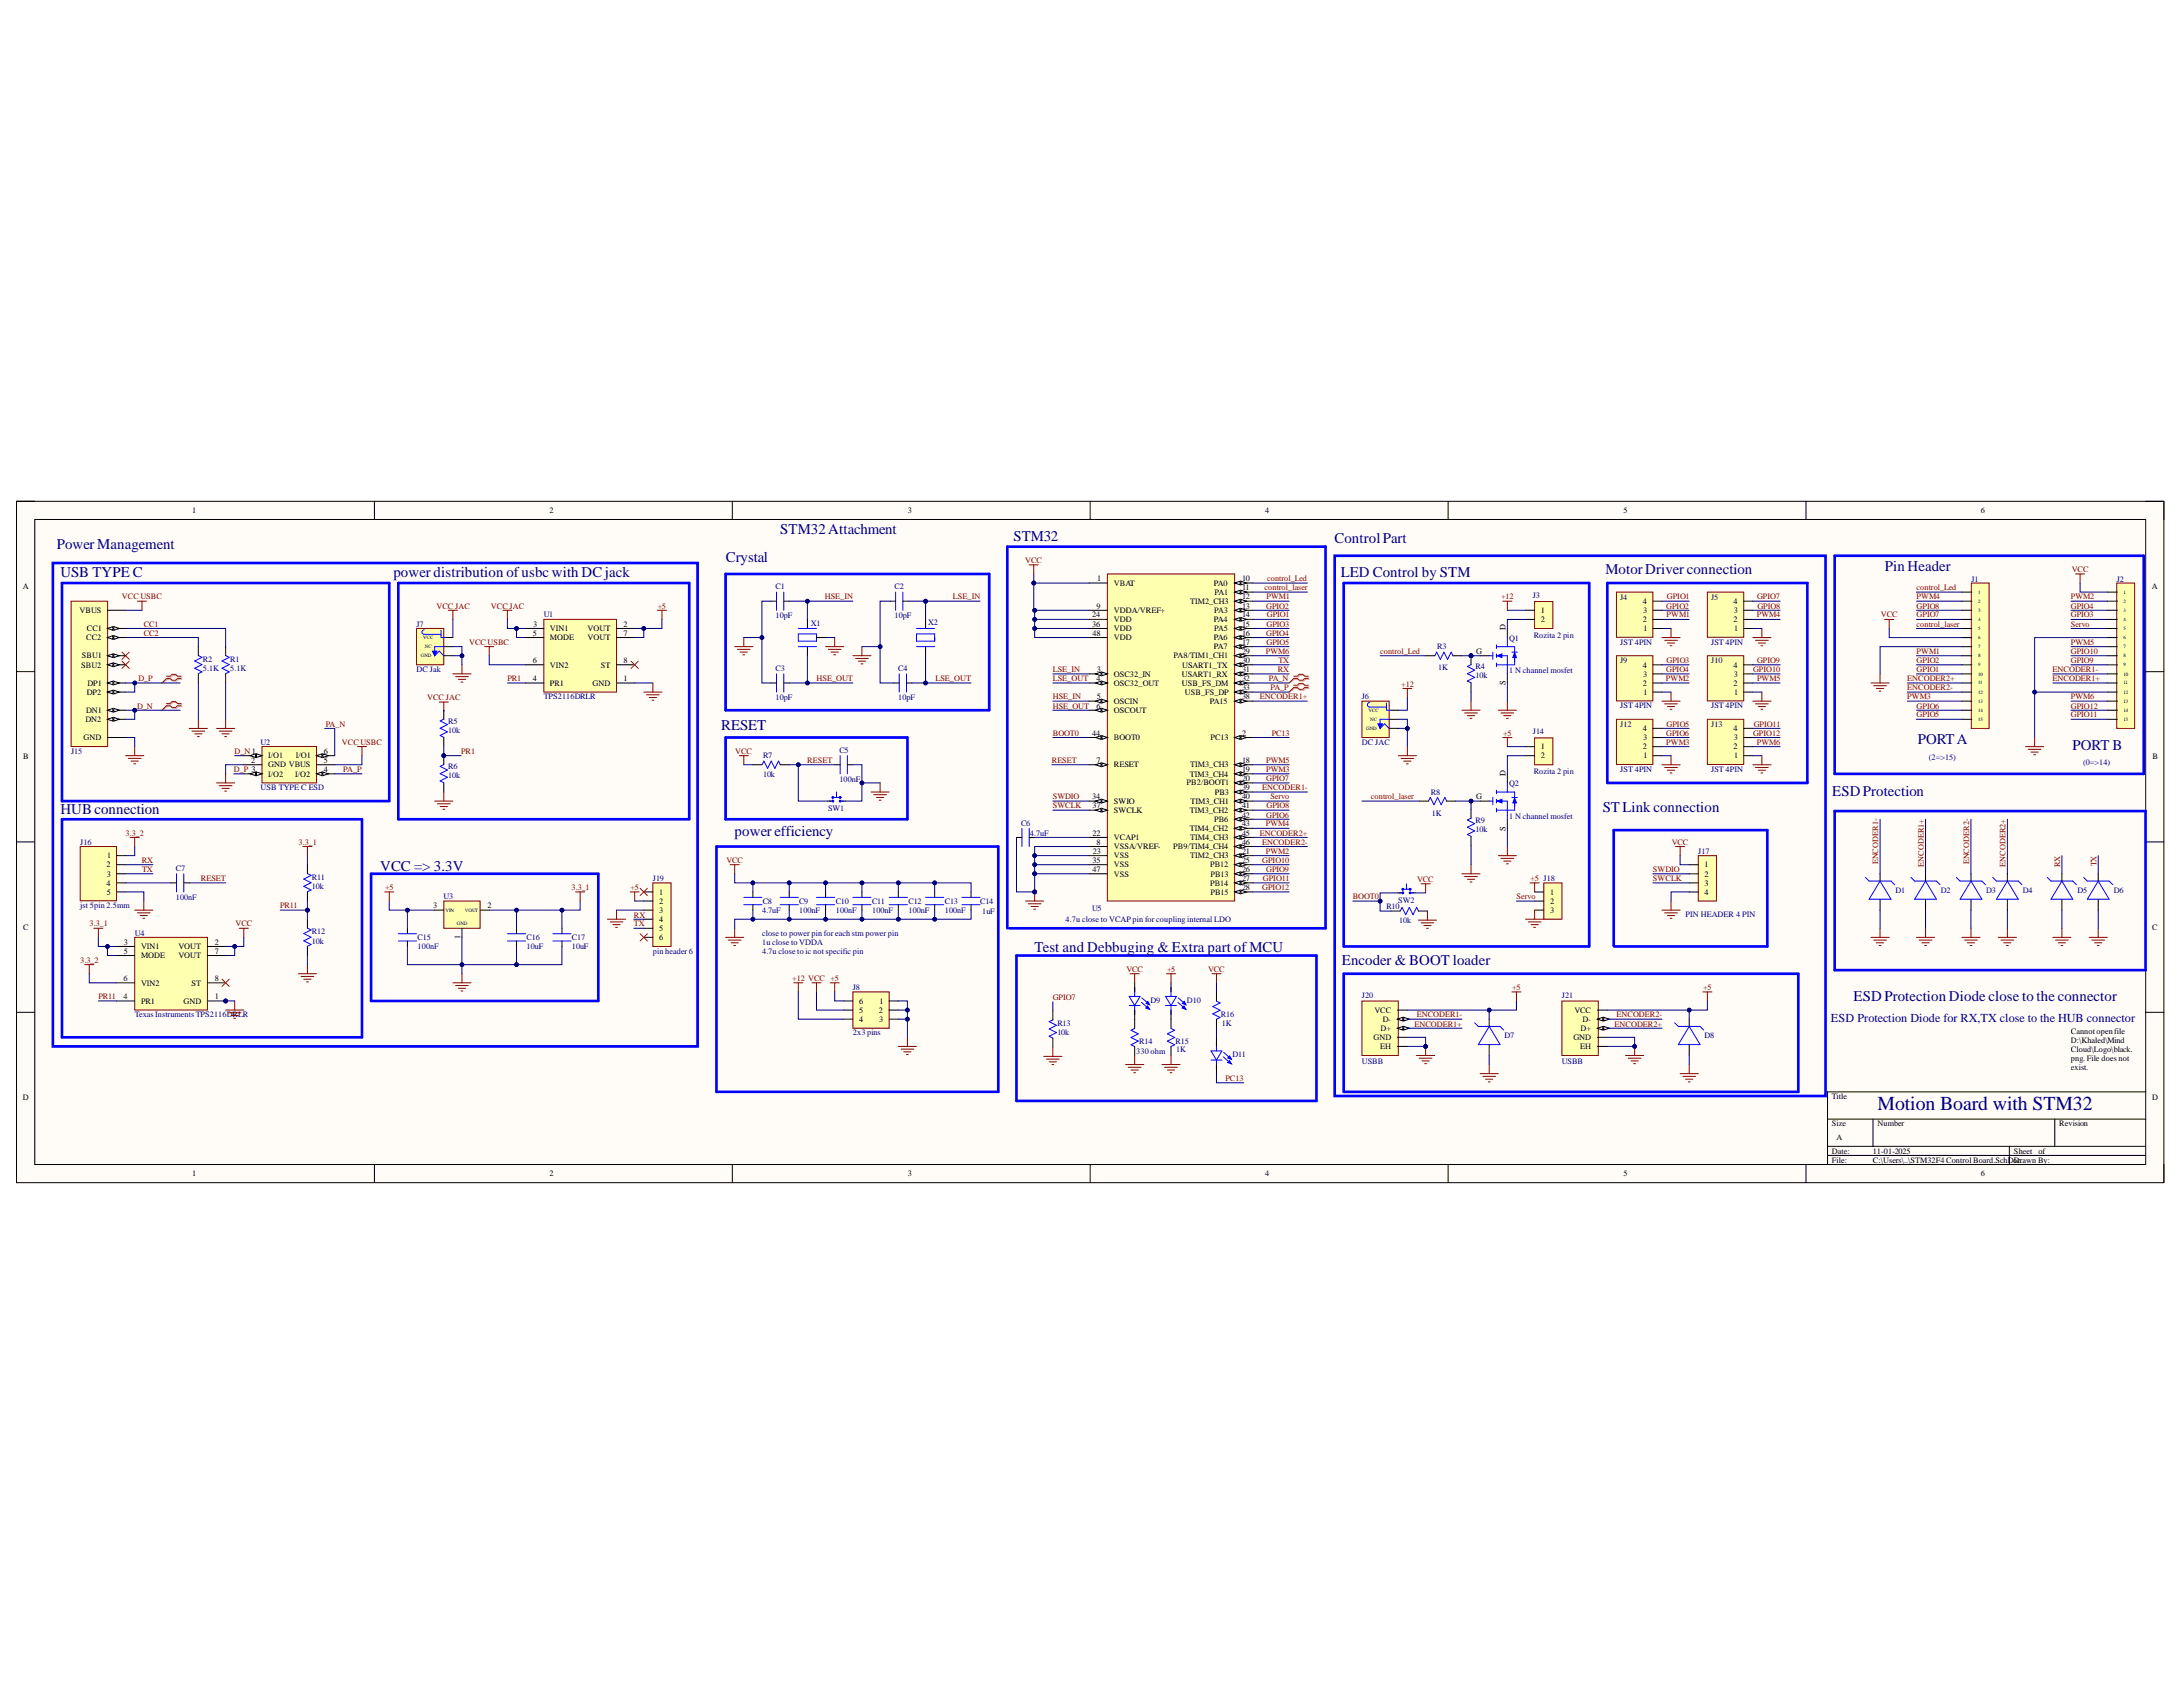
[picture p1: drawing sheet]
<svg xmlns="http://www.w3.org/2000/svg" width="279mm" height="216mm" viewBox="0 0 279 216" stroke-linecap="round" stroke-linejoin="round" font-family="sans-serif">
<defs><g id="words">
<text font-size="2.5" fill="#000080" x="240.3" y="142.1">Motion Board with STM32</text>
<g font-size="1.9" fill="#000080">
<text x="7.3" y="70.3">Power Management</text>
<text x="92.9" y="71.9">Crystal</text>
<text x="99.9" y="68.4">STM32Attachment</text>
<text x="129.7" y="69.3">STM32</text>
<text x="170.8" y="69.6">ControlPart</text>
<text x="7.7" y="73.9">USB TYPE C</text>
<text x="50.4" y="73.9">power distribution ofusbc with DC jack</text>
<text x="171.6" y="73.9">LED Control by STM</text>
<text x="205.5" y="73.5">MotorDriver connection</text>
<text x="241.2" y="73">Pin Header</text>
<text x="92.3" y="93.4">RESET</text>
<text x="245.5" y="95.2">PORTA</text>
<text x="265.3" y="96">PORT B</text>
<text x="234.5" y="101.9">ESDProtection</text>
<text x="7.7" y="104.2">HUBconnection</text>
<text x="94" y="107">power efficiency</text>
<text x="205.1" y="103.9">ST Link connection</text>
<text x="48.7" y="111.4">VCC =&gt; 3.3V</text>
<text x="132.4" y="121.9">Test and Debbuging &amp; Extra part ofMCU</text>
<text x="171.7" y="123.5">Encoder &amp; BOOT loader</text>
<text x="237.2" y="128.2">ESD Protection Diode close to the connector</text>
</g>
<text font-size="1.6" fill="#000080" x="234.3" y="130.8">ESD Protection Diode for RX,TX close to the HUB connector</text>
<g font-size="1.1">
<text x="24.6" y="65.7">1</text>
<text x="70.4" y="65.7">2</text>
<text x="116.2" y="65.7">3</text>
<text x="161.9" y="65.7">4</text>
<text x="207.8" y="65.7">5</text>
<text x="253.5" y="65.7">6</text>
<text x="2.9" y="75.4">A</text>
<text x="140.3" y="77.9">9</text>
<text x="140.4" y="74.4">1</text>
<text x="142.6" y="75">VBAT</text>
<text x="152.3" y="77.3">TIM2_CH3</text>
<text x="155.4" y="75">PA0</text>
<text x="155.5" y="76.1">PA1</text>
<text x="159" y="74.4">10</text>
<text x="159" y="75.6">11</text>
<text x="159" y="76.7">12</text>
<text x="159" y="77.9">13</text>
<text x="210.2" y="77.3">4</text>
<text x="221.9" y="77.3">4</text>
<text x="275.4" y="75.4">A</text>
<text x="10.2" y="78.5">VBUS</text>
<text x="11" y="81.9">CC2</text>
<text x="11.1" y="80.8">CC1</text>
<text x="68.2" y="81.3">5</text>
<text x="68.2" y="80.2">3</text>
<text x="70.4" y="80.8">VIN1</text>
<text x="70.4" y="81.9">MODE</text>
<text x="75.2" y="80.8">VOUT</text>
<text x="75.2" y="81.9">VOUT</text>
<text x="79.8" y="80.2">2</text>
<text x="79.8" y="81.3">7</text>
<text x="139.8" y="79">24</text>
<text x="139.8" y="80.2">36</text>
<text x="139.8" y="81.3">48</text>
<text x="142.6" y="78.5">VDDA/VREF+</text>
<text x="142.6" y="79.6">VDD</text>
<text x="142.6" y="80.8">VDD</text>
<text x="142.6" y="81.9">VDD</text>
<text x="155.4" y="79.6">PA4</text>
<text x="155.4" y="81.9">PA6</text>
<text x="155.4" y="83.1">PA7</text>
<text x="155.4" y="78.5">PA3</text>
<text x="155.4" y="80.8">PA5</text>
<text x="159" y="79">14</text>
<text x="159" y="80.2">15</text>
<text x="159" y="81.3">16</text>
<text x="159" y="82.5">17</text>
<text x="159" y="83.7">29</text>
<text x="188.9" y="83.7">G</text>
<text x="192.7" y="80.7" transform="rotate(-90 192.7 80.7)">D</text>
<text x="197.2" y="78.5">1</text>
<text x="197.2" y="79.6">2</text>
<text x="210.2" y="79.6">2</text>
<text x="210.3" y="78.5">3</text>
<text x="210.3" y="80.8">1</text>
<text x="221.9" y="79.6">2</text>
<text x="221.9" y="78.5">3</text>
<text x="222" y="80.8">1</text>
<text x="10.4" y="85.4">SBU2</text>
<text x="10.5" y="84.3">SBU1</text>
<text x="11.1" y="88.9">DP2</text>
<text x="11.2" y="87.8">DP1</text>
<text x="68.2" y="87.2">4</text>
<text x="68.2" y="84.9">6</text>
<text x="70.4" y="87.8">PR1</text>
<text x="70.4" y="85.4">VIN2</text>
<text x="75.8" y="87.8">GND</text>
<text x="76.9" y="85.4">ST</text>
<text x="79.8" y="87.2">1</text>
<text x="79.8" y="84.9">8</text>
<text x="140.3" y="87.2">4</text>
<text x="140.4" y="86">3</text>
<text x="140.4" y="89.5">5</text>
<text x="142.6" y="86.6">OSC32_IN</text>
<text x="142.6" y="87.8">OSC32_OUT</text>
<text x="150.2" y="84.3">PA8/TIM1_CH1</text>
<text x="151.3" y="86.6">USART1_RX</text>
<text x="151.3" y="87.8">USB_FS_DM</text>
<text x="151.3" y="85.4">USART1_TX</text>
<text x="151.7" y="88.9">USB_FS_DP</text>
<text x="159" y="84.9">30</text>
<text x="159" y="86">31</text>
<text x="159" y="87.2">32</text>
<text x="159" y="88.4">33</text>
<text x="159" y="89.5">38</text>
<text x="192.7" y="87.7" transform="rotate(-90 192.7 87.7)">S</text>
<text x="210.2" y="87.8">2</text>
<text x="210.2" y="85.4">4</text>
<text x="210.3" y="86.6">3</text>
<text x="210.3" y="88.9">1</text>
<text x="221.9" y="87.8">2</text>
<text x="221.9" y="85.4">4</text>
<text x="221.9" y="86.6">3</text>
<text x="222" y="88.9">1</text>
<text x="10.7" y="94.7">GND</text>
<text x="11" y="92.4">DN2</text>
<text x="11" y="91.2">DN1</text>
<text x="139.8" y="94.1">44</text>
<text x="140.3" y="90.7">6</text>
<text x="142.6" y="90.1">OSCIN</text>
<text x="142.6" y="91.2">OSCOUT</text>
<text x="142.6" y="94.7">BOOT0</text>
<text x="154.9" y="90.1">PA15</text>
<text x="154.9" y="94.7">PC13</text>
<text x="159" y="94.1">2</text>
<text x="197.2" y="95.9">1</text>
<text x="210.2" y="95.9">2</text>
<text x="210.2" y="93.6">4</text>
<text x="210.3" y="94.7">3</text>
<text x="221.9" y="95.9">2</text>
<text x="221.9" y="93.6">4</text>
<text x="221.9" y="94.7">3</text>
<text x="3" y="97.2">B</text>
<text x="32.1" y="97.7">2</text>
<text x="34.3" y="97.1">I/O1</text>
<text x="34.3" y="98.2">GND VBUS</text>
<text x="34.3" y="99.4">I/O2</text>
<text x="37.8" y="99.4">I/O2</text>
<text x="37.9" y="97.1">I/O1</text>
<text x="41.4" y="98.8">4</text>
<text x="41.4" y="97.7">5</text>
<text x="41.4" y="96.5">6</text>
<text x="140.3" y="97.7">7</text>
<text x="142.6" y="98.2">RESET</text>
<text x="151.9" y="100.5">PB2/BOOT1</text>
<text x="152.3" y="99.4">TIM3_CH4</text>
<text x="152.3" y="98.2">TIM3_CH3</text>
<text x="155.5" y="101.7">PB3</text>
<text x="159" y="97.7">18</text>
<text x="159" y="98.8">19</text>
<text x="159" y="100">20</text>
<text x="159" y="101.1">39</text>
<text x="192.7" y="99.3" transform="rotate(-90 192.7 99.3)">D</text>
<text x="197.2" y="97.1">2</text>
<text x="210.3" y="97.1">1</text>
<text x="222" y="97.1">1</text>
<text x="275.5" y="97.2">B</text>
<text x="139.8" y="102.3">34</text>
<text x="139.8" y="106.9">22</text>
<text x="139.8" y="103.4">37</text>
<text x="142.6" y="107.5">VCAP1</text>
<text x="142.6" y="102.9">SWIO</text>
<text x="142.6" y="104">SWCLK</text>
<text x="152.3" y="104">TIM3_CH2</text>
<text x="152.3" y="106.4">TIM4_CH2</text>
<text x="152.3" y="107.5">TIM4_CH3</text>
<text x="152.4" y="102.9">TIM3_CH1</text>
<text x="155.4" y="105.2">PB6</text>
<text x="159" y="102.3">40</text>
<text x="159" y="103.4">41</text>
<text x="159" y="104.6">42</text>
<text x="159" y="105.8">43</text>
<text x="159" y="106.9">45</text>
<text x="188.9" y="102.3">G</text>
<text x="192.7" y="106.3" transform="rotate(-90 192.7 106.3)">S</text>
<text x="13.6" y="111">2</text>
<text x="13.6" y="113.3">4</text>
<text x="13.7" y="112.2">3</text>
<text x="13.7" y="109.9">1</text>
<text x="139.8" y="110.4">35</text>
<text x="139.8" y="111.6">47</text>
<text x="139.9" y="109.3">23</text>
<text x="140.3" y="108.1">8</text>
<text x="142.6" y="108.7">VSSA/VREF-</text>
<text x="142.6" y="109.9">VSS</text>
<text x="142.6" y="111">VSS</text>
<text x="142.6" y="112.2">VSS</text>
<text x="150.2" y="108.7">PB9/TIM4_CH4</text>
<text x="152.3" y="109.9">TIM2_CH3</text>
<text x="154.9" y="111">PB12</text>
<text x="154.9" y="113.3">PB14</text>
<text x="154.9" y="112.2">PB13</text>
<text x="159" y="109.3">21</text>
<text x="159" y="110.4">25</text>
<text x="159" y="111.6">26</text>
<text x="159" y="112.7">27</text>
<text x="159" y="113.9">28</text>
<text x="159" y="108.1">46</text>
<text x="218.2" y="111">1</text>
<text x="218.2" y="112.2">2</text>
<text x="218.2" y="113.3">3</text>
<text x="3" y="119">C</text>
<text x="13.7" y="114.5">5</text>
<text x="55.4" y="116.2">3</text>
<text x="62.4" y="116.2">2</text>
<text x="84.4" y="114.5">1</text>
<text x="84.4" y="115.7">2</text>
<text x="84.4" y="116.8">3</text>
<text x="84.4" y="118">4</text>
<text x="84.4" y="119.2">5</text>
<text x="154.9" y="114.5">PB15</text>
<text x="198.4" y="114.5">1</text>
<text x="198.4" y="115.7">2</text>
<text x="198.4" y="116.8">3</text>
<text x="218.2" y="114.5">4</text>
<text x="275.4" y="119">C</text>
<text x="15.8" y="125.5">6</text>
<text x="15.9" y="120.9">3</text>
<text x="15.9" y="122.1">5</text>
<text x="18.1" y="121.5">VIN1</text>
<text x="18.1" y="122.6">MODE</text>
<text x="22.8" y="121.5">VOUT</text>
<text x="22.8" y="122.6">VOUT</text>
<text x="27.5" y="120.9">2</text>
<text x="27.5" y="122.1">7</text>
<text x="27.5" y="125.5">8</text>
<text x="58.9" y="120.1" transform="rotate(-90 58.9 120.1)">1</text>
<text x="84.4" y="120.3">6</text>
<text x="15.8" y="127.9">4</text>
<text x="18.1" y="128.5">PR1</text>
<text x="18.1" y="126.1">VIN2</text>
<text x="23.5" y="128.5">GND</text>
<text x="24.5" y="126.1">ST</text>
<text x="27.5" y="127.9">1</text>
<text x="110" y="128.5">6</text>
<text x="110" y="129.6">5</text>
<text x="110" y="130.8">4</text>
<text x="112.5" y="129.6">2</text>
<text x="112.5" y="130.8">3</text>
<text x="112.6" y="128.5">1</text>
<text x="175.9" y="129.6">VCC</text>
<text x="176.7" y="132">D+</text>
<text x="177" y="130.8">D-</text>
<text x="201.5" y="129.6">VCC</text>
<text x="202.3" y="132">D+</text>
<text x="202.6" y="130.8">D-</text>
<text x="175.8" y="133.1">GND</text>
<text x="176.6" y="134.3">EH</text>
<text x="201.4" y="133.1">GND</text>
<text x="202.3" y="134.3">EH</text>
<text x="265" y="132.3">Cannotopenfile</text>
<text x="265" y="133.5">D:\Khaled\Mind</text>
<text x="265" y="134.6">Cloud\Logo\black.</text>
<text x="265" y="135.8">png. File does not</text>
<text x="265" y="136.9">exist.</text>
<text x="2.9" y="140.8">D</text>
<text x="234.5" y="140.7">Title</text>
<text x="275.4" y="140.8">D</text>
<text x="234.5" y="144.1">Size</text>
<text x="234.5" y="147.6">Date:</text>
<text x="234.5" y="148.8">File:</text>
<text x="235.1" y="145.9">A</text>
<text x="239.7" y="147.6">11-01-2025</text>
<text x="239.7" y="148.8">C:\Users\..\STM32F4 ControlBoard.SchDoDrawn By:</text>
<text x="240.3" y="144.1">Number</text>
<text x="257.8" y="147.6">Sheet</text>
<text x="258.2" y="148.8">c</text>
<text x="260.9" y="147.6">of</text>
<text x="263.6" y="144.1">Revision</text>
<text x="24.6" y="150.6">1</text>
<text x="70.4" y="150.6">2</text>
<text x="116.2" y="150.6">3</text>
<text x="161.9" y="150.6">4</text>
<text x="207.8" y="150.6">5</text>
<text x="253.5" y="150.6">6</text>
</g>
<g font-size="1.1" fill="#800000">
<text x="15.6" y="76.7">VCC USBC</text>
<text x="55.8" y="77.9">VCC JAC</text>
<text x="62.8" y="77.9">VCC JAC</text>
<text x="84.2" y="77.9">+5</text>
<text x="105.6" y="76.7">HSE_IN</text>
<text x="122" y="76.7">LSE_IN</text>
<text x="131.2" y="72">VCC</text>
<text x="161.8" y="75.6">control_laser</text>
<text x="162.1" y="77.9">GPIO2</text>
<text x="162.1" y="76.7">PWM1</text>
<text x="162.2" y="74.4">control_Led</text>
<text x="192.1" y="76.7">+12</text>
<text x="213.3" y="77.9">GPIO2</text>
<text x="213.3" y="76.7">GPIO1</text>
<text x="224.9" y="76.7">GPIO7</text>
<text x="224.9" y="77.9">GPIO8</text>
<text x="245.3" y="75.6">control_Led</text>
<text x="245.3" y="76.7">PWM4</text>
<text x="245.3" y="77.9">GPIO8</text>
<text x="265" y="77.9">GPIO4</text>
<text x="265" y="76.7">PWM2</text>
<text x="265.2" y="73.2">VCC</text>
<text x="18.4" y="80.2">CC1</text>
<text x="18.4" y="81.3">CC2</text>
<text x="60" y="82.5">VCC USBC</text>
<text x="162" y="83.7">PWM6</text>
<text x="162.1" y="81.3">GPIO4</text>
<text x="162.1" y="80.2">GPIO3</text>
<text x="162.1" y="82.5">GPIO5</text>
<text x="162.1" y="79">GPIO1</text>
<text x="176.6" y="83.7">control_Led</text>
<text x="213.3" y="79">PWM1</text>
<text x="224.8" y="79">PWM4</text>
<text x="240.7" y="79">VCC</text>
<text x="245.3" y="79">GPIO7</text>
<text x="245.3" y="80.2">control_laser</text>
<text x="245.3" y="83.7">PWM1</text>
<text x="265" y="80.2">Servo</text>
<text x="265" y="82.5">PWM5</text>
<text x="265" y="83.7">GPIO10</text>
<text x="265" y="79">GPIO3</text>
<text x="17.7" y="87.2">D_P</text>
<text x="54.7" y="89.6">VCC JAC</text>
<text x="64.9" y="87.2">PR1</text>
<text x="104.5" y="87.2">HSE_OUT</text>
<text x="119.7" y="87.2">LSE_OUT</text>
<text x="134.7" y="89.5">HSE_IN</text>
<text x="134.7" y="86">LSE_IN</text>
<text x="134.7" y="87.2">LSE_OUT</text>
<text x="161.2" y="89.5">ENCODER1+</text>
<text x="162.4" y="87.2">PA_N</text>
<text x="162.6" y="88.4">PA_P</text>
<text x="163.5" y="86">RX</text>
<text x="163.6" y="84.9">TX</text>
<text x="179.3" y="87.9">+12</text>
<text x="213.2" y="87.2">PWM2</text>
<text x="213.3" y="86">GPIO4</text>
<text x="213.3" y="84.9">GPIO3</text>
<text x="224.4" y="86">GPIO10</text>
<text x="224.9" y="84.9">GPIO9</text>
<text x="224.9" y="87.2">PWM5</text>
<text x="244.1" y="87.2">ENCODER2+</text>
<text x="244.1" y="88.4">ENCODER2-</text>
<text x="244.1" y="89.5">PWM3</text>
<text x="245.3" y="84.9">GPIO2</text>
<text x="245.3" y="86">GPIO1</text>
<text x="262.7" y="87.2">ENCODER1+</text>
<text x="262.7" y="86">ENCODER1-</text>
<text x="265" y="89.5">PWM6</text>
<text x="265" y="84.9">GPIO9</text>
<text x="17.5" y="90.7">D_N</text>
<text x="41.7" y="93">PA_N</text>
<text x="43.8" y="95.3">VCC USBC</text>
<text x="134.7" y="94.1">BOOT0</text>
<text x="134.7" y="90.7">HSE_OUT</text>
<text x="162.8" y="94.1">PC13</text>
<text x="192.4" y="94.1">+5</text>
<text x="213.3" y="94.1">GPIO6</text>
<text x="213.3" y="95.3">PWM3</text>
<text x="213.3" y="93">GPIO5</text>
<text x="224.4" y="94.1">GPIO12</text>
<text x="224.5" y="93">GPIO11</text>
<text x="224.8" y="95.3">PWM6</text>
<text x="245.3" y="90.7">GPIO6</text>
<text x="245.3" y="91.8">GPIO5</text>
<text x="265" y="91.8">GPIO11</text>
<text x="265" y="90.7">GPIO12</text>
<text x="29.9" y="98.8">D_P 3</text>
<text x="30" y="96.5">D_N1</text>
<text x="43.9" y="98.8">PA_P</text>
<text x="59" y="96.5">PR1</text>
<text x="94.1" y="96.5">VCC</text>
<text x="103.3" y="97.7">RESET</text>
<text x="134.6" y="97.7">RESET</text>
<text x="161.5" y="101.1">ENCODER1-</text>
<text x="162.1" y="100">GPIO7</text>
<text x="162.1" y="97.7">PWM5</text>
<text x="162.1" y="98.8">PWM3</text>
<text x="16.1" y="106.9">3.3_2</text>
<text x="134.7" y="102.3">SWDIO</text>
<text x="134.7" y="103.4">SWCLK</text>
<text x="161.2" y="106.9">ENCODER2+</text>
<text x="162" y="105.8">PWM4</text>
<text x="162.1" y="104.6">GPIO6</text>
<text x="162.1" y="103.4">GPIO8</text>
<text x="162.6" y="102.3">Servo</text>
<text x="175.5" y="102.3">control_laser</text>
<text x="18.1" y="110.4">RX</text>
<text x="18.2" y="111.6">TX</text>
<text x="25.7" y="112.7">RESET</text>
<text x="38.2" y="108.1">3.3_1</text>
<text x="49.3" y="113.9">+5</text>
<text x="73.1" y="113.9">3.3_1</text>
<text x="80.7" y="113.9">+5</text>
<text x="93" y="110.4">VCC</text>
<text x="161.5" y="113.9">GPIO12</text>
<text x="161.5" y="108.1">ENCODER2-</text>
<text x="161.5" y="110.4">GPIO10</text>
<text x="161.6" y="112.7">GPIO11</text>
<text x="162" y="109.3">PWM2</text>
<text x="162.1" y="111.6">GPIO9</text>
<text x="181.4" y="112.9">VCC</text>
<text x="195.9" y="112.7">+5 J18</text>
<text x="211.6" y="111.6">SWDIO</text>
<text x="211.6" y="112.7">SWCLK</text>
<text x="214" y="108.1">VCC</text>
<text x="240.4" y="110.6" transform="rotate(-90 240.4 110.6)">ENCODER1-</text>
<text x="246.2" y="110.9" transform="rotate(-90 246.2 110.9)">ENCODER1+</text>
<text x="252" y="110.6" transform="rotate(-90 252 110.6)">ENCODER2-</text>
<text x="256.7" y="110.9" transform="rotate(-90 256.7 110.9)">ENCODER2+</text>
<text x="263.7" y="111" transform="rotate(-90 263.7 111)">RX</text>
<text x="268.3" y="110.9" transform="rotate(-90 268.3 110.9)">TX</text>
<text x="11.5" y="118.6">3.3_1</text>
<text x="30.1" y="118.6">VCC</text>
<text x="35.9" y="116.2">PR11</text>
<text x="81.1" y="117.4">RX</text>
<text x="81.1" y="118.6">TX</text>
<text x="173.1" y="115.1">BOOT0</text>
<text x="194.1" y="115.1">Servo</text>
<text x="10.3" y="123.2">3.3_2</text>
<text x="101.4" y="125.5">+12 VCC +5</text>
<text x="144.2" y="124.4">VCC</text>
<text x="149.4" y="124.4">+5</text>
<text x="154.6" y="124.4">VCC</text>
<text x="12.6" y="127.9">PR11</text>
<text x="134.7" y="128">GPIO7</text>
<text x="181" y="131.4">ENCODER1+</text>
<text x="181.3" y="130.2">ENCODER1-</text>
<text x="193.5" y="126.7">+5</text>
<text x="206.7" y="131.4">ENCODER2+</text>
<text x="206.9" y="130.2">ENCODER2-</text>
<text x="218" y="126.7">+5</text>
<text x="156.9" y="138.3">PC13</text>
</g>
<g font-size="1.1" fill="#000080">
<text x="99.3" y="75.4">C1</text>
<text x="114.5" y="75.4">C2</text>
<text x="196.2" y="76.5">J3</text>
<text x="207.4" y="76.7">J4</text>
<text x="219" y="76.7">J5</text>
<text x="252.3" y="74.5">J1</text>
<text x="270.9" y="74.5">J2</text>
<text x="53.3" y="80.2">J7</text>
<text x="69.6" y="79">U1</text>
<text x="99.3" y="79.1">10pF</text>
<text x="103.8" y="80.1">X1</text>
<text x="114.5" y="79.1">10pF</text>
<text x="118.8" y="79.9">X2</text>
<text x="184" y="83.1">R3</text>
<text x="193.2" y="82.1">Q1</text>
<text x="196.3" y="81.6">Rozita 2 pin</text>
<text x="207.4" y="82.5">JST 4PIN</text>
<text x="219" y="82.5">JST 4PIN</text>
<text x="26" y="84.7">R2</text>
<text x="26" y="85.9">5.1K</text>
<text x="29.5" y="84.7">R1</text>
<text x="29.5" y="85.9">5.1K</text>
<text x="53.3" y="86">DC Jak</text>
<text x="69.6" y="89.5">TPS2116DRLR</text>
<text x="99.3" y="85.9">C3</text>
<text x="99.3" y="89.6">10pF</text>
<text x="115" y="85.9">C4</text>
<text x="115" y="89.6">10pF</text>
<text x="174.3" y="89.5">J6</text>
<text x="184.1" y="85.8">1K</text>
<text x="188.9" y="85.7">R4</text>
<text x="188.9" y="86.8">10k</text>
<text x="193.2" y="86.1">1 N channel mosfet</text>
<text x="207.4" y="84.9">J9</text>
<text x="219" y="84.9">J10</text>
<text x="33.4" y="95.4">U2</text>
<text x="57.4" y="92.6">R5</text>
<text x="57.4" y="93.8">10k</text>
<text x="174.3" y="95.3">DC JAC</text>
<text x="196.2" y="93.9">J14</text>
<text x="207.4" y="90.6">JST 4PIN</text>
<text x="207.4" y="93">J12</text>
<text x="219" y="90.6">JST 4PIN</text>
<text x="219" y="93">J13</text>
<text x="9.1" y="96.5">J15</text>
<text x="33.4" y="101.1">USB TYPE C ESD</text>
<text x="57.4" y="98.5">R6</text>
<text x="57.4" y="99.6">10k</text>
<text x="97.7" y="97.1">R7</text>
<text x="97.7" y="99.4">10k</text>
<text x="107.4" y="96.3">C5</text>
<text x="107.4" y="100.1">100nF</text>
<text x="183.1" y="101.7">R8</text>
<text x="193.2" y="100.7">Q2</text>
<text x="196.3" y="99">Rozita 2 pin</text>
<text x="207.4" y="98.8">JST 4PIN</text>
<text x="219" y="98.8">JST 4PIN</text>
<text x="246.9" y="97.3">(2=&gt;15)</text>
<text x="266.6" y="97.9">(0=&gt;14)</text>
<text x="106" y="103.8">SW1</text>
<text x="130.7" y="105.7">C6</text>
<text x="131.8" y="106.9">4.7uF</text>
<text x="183.3" y="104.4">1K</text>
<text x="188.9" y="105.3">R9</text>
<text x="188.9" y="106.4">10k</text>
<text x="193.2" y="104.8">1 N channel mosfet</text>
<text x="10.3" y="108.1">J16</text>
<text x="22.5" y="111.5">C7</text>
<text x="39.9" y="112.6">R11</text>
<text x="39.9" y="113.8">10k</text>
<text x="83.5" y="112.7">J19</text>
<text x="217.4" y="109.3">J17</text>
<text x="10.3" y="116.2">jst 5pin 2.5mm</text>
<text x="17.2" y="119.8">U4</text>
<text x="22.5" y="115.2">100nF</text>
<text x="39.9" y="119.6">R12</text>
<text x="56.8" y="115.1">U3</text>
<text x="97.5" y="119.8">close to power pin for each stm power pin</text>
<text x="97.5" y="116.8">4.7uF</text>
<text x="97.6" y="115.7">C8</text>
<text x="102.3" y="115.7">C9</text>
<text x="102.3" y="116.8">100nF</text>
<text x="107" y="115.7">C10</text>
<text x="107" y="116.8">100nF</text>
<text x="111.6" y="115.7">C11</text>
<text x="111.6" y="116.8">100nF</text>
<text x="116.3" y="115.7">C12</text>
<text x="116.3" y="116.8">100nF</text>
<text x="120.9" y="115.7">C13</text>
<text x="120.9" y="116.8">100nF</text>
<text x="125.4" y="115.7">C14</text>
<text x="125.7" y="117">1uF</text>
<text x="136.4" y="118">4.7u close to VCAP pin for coupling internal LDO</text>
<text x="139.8" y="116.6">U5</text>
<text x="177.4" y="116.4">R10</text>
<text x="179" y="115.5">SW2</text>
<text x="179.1" y="118.1">10k</text>
<text x="215.7" y="117.3">PIN HEADER 4 PIN</text>
<text x="242.6" y="114.3">D1</text>
<text x="248.4" y="114.3">D2</text>
<text x="254.2" y="114.3">D3</text>
<text x="258.9" y="114.3">D4</text>
<text x="265.9" y="114.3">D5</text>
<text x="270.5" y="114.3">D6</text>
<text x="39.9" y="120.8">10k</text>
<text x="53.4" y="120.3">C15</text>
<text x="53.4" y="121.5">100nF</text>
<text x="67.4" y="120.3">C16</text>
<text x="67.4" y="121.5">10uF</text>
<text x="73.2" y="120.3">C17</text>
<text x="73.2" y="121.5">10uF</text>
<text x="83.5" y="122.1">pin header 6</text>
<text x="97.5" y="120.9">1u close to VDDA</text>
<text x="97.5" y="122.1">4.7u close to ic not specific pin</text>
<text x="17.2" y="130.2">TexasInstrumentsTPS2116DRLR</text>
<text x="109.2" y="126.7">J8</text>
<text x="135.3" y="131.3">R13</text>
<text x="147.3" y="128.3">D9</text>
<text x="151.9" y="128.3">D10</text>
<text x="156.3" y="130.1">R16</text>
<text x="156.4" y="131.2">1K</text>
<text x="174.3" y="127.7">J20</text>
<text x="199.9" y="127.7">J21</text>
<text x="109.2" y="132.5">2x3 pins</text>
<text x="135.3" y="132.5">10k</text>
<text x="145.4" y="134.8">330 ohm</text>
<text x="145.8" y="133.6">R14</text>
<text x="150.5" y="133.6">R15</text>
<text x="150.6" y="134.6">1K</text>
<text x="157.7" y="135.3">D11</text>
<text x="174.3" y="136.2">USBB</text>
<text x="192.6" y="132.9">D7</text>
<text x="199.9" y="136.2">USBB</text>
<text x="218.2" y="132.9">D8</text>
</g>
<g font-size=".6">
<text x="253.2" y="76">1</text>
<text x="253.2" y="77.2">2</text>
<text x="271.8" y="76">1</text>
<text x="271.8" y="77.2">2</text>
<text x="54.2" y="81.8">VCC</text>
<text x="54.4" y="82.9">NC</text>
<text x="253.2" y="78.3">3</text>
<text x="253.2" y="79.5">4</text>
<text x="253.2" y="80.6">5</text>
<text x="253.2" y="81.8">6</text>
<text x="253.2" y="82.9">7</text>
<text x="271.8" y="78.3">3</text>
<text x="271.8" y="79.5">4</text>
<text x="271.8" y="80.6">5</text>
<text x="271.8" y="81.8">6</text>
<text x="271.8" y="82.9">7</text>
<text x="53.9" y="84.1">GND</text>
<text x="253.2" y="84.1">8</text>
<text x="253.2" y="85.3">9</text>
<text x="253.2" y="86.5">10</text>
<text x="253.2" y="87.6">11</text>
<text x="253.2" y="88.8">12</text>
<text x="253.2" y="89.9">13</text>
<text x="271.8" y="84.1">8</text>
<text x="271.8" y="85.3">9</text>
<text x="271.8" y="86.5">10</text>
<text x="271.8" y="87.6">11</text>
<text x="271.8" y="88.8">12</text>
<text x="271.8" y="89.9">13</text>
<text x="174.9" y="93.4">GND</text>
<text x="175.2" y="91.1">VCC</text>
<text x="175.4" y="92.2">NC</text>
<text x="253.2" y="91.1">14</text>
<text x="253.2" y="92.2">15</text>
<text x="271.8" y="91.1">14</text>
<text x="271.8" y="92.2">15</text>
<text x="57" y="116.7">VIN</text>
<text x="58.5" y="118.4">GND</text>
<text x="59.5" y="116.7">VOUT</text>
</g>
</g></defs>
<path d="M2.1 64.2h274.9v87.2h-274.9z" fill-rule="evenodd" fill="#fffcf8"/>
<path d="M2.1 64.2h274.9v87.2h-274.9z" fill="none" stroke="#000" stroke-width=".13"/>
<path d="M4.4 66.5h270.2v82.5h-270.2z" fill-rule="evenodd" fill="#fffcf8"/>
<g fill="none" stroke="#000" stroke-width=".13">
<path d="M2.1 64.1h2.3M4.4 66.5h270.2v82.5h-270.2zM47.9 64.1v2.4M93.7 64.2v2.3M139.5 64.2v2.3M185.3 64.2v2.3M231.1 64.2v2.3M274.6 64.2h2.4v2.3M2.1 86h2.3M96.4 97.9h1.1M99.9 97.9h1.1M274.6 86h2.4"/>
<path d="M2.1 107.8h2.3M105.9 102.5h.5M107.8 102.5h.4M274.6 107.8h2.4M2.1 129.6h2.3M274.6 129.6h2.4M274.6 139.7h-40.7v9.3M47.9 149v2.4M93.7 149v2.4M139.5 149v2.4M185.3 149v2.4M231.1 149v2.4"/>
<path d="M233.9 143.2h40.7M233.9 146.7h40.7M233.9 147.9h40.7M239.7 143.2v3.5M257.2 146.7v2.3M263 143.2v3.5M277 149v2.4"/>
</g>
<path d="M24.2 93.2h2.4M24.6 93.6h1.6M24.9 93.9h1M25.3 94.3h.2M25.4 92.1v1.1M94.6 96.7h1.2M95.2 96.7v1.2M111.5 101.4h2.3M111.8 101.7h1.7M112.2 102.1h.9M112.5 102.4h.3M112.6 100.2v1.2" fill="none" stroke="#800000" stroke-width=".13"/>
<path d="M7.9 74.6h41.9v27.9h-41.9zM92.9 94.4h23.2v10.4h-23.2zM128.9 118.8v-48.8h40.8v48.8h-40.5" fill="none" stroke="#00f" stroke-width=".34"/>
<g fill="none" stroke="#00f" stroke-width=".13">
<path d="M97.5 97.9l.3-.5 .4 .9 .5-.9 .5 .9 .4-.9 .3 .5M106.1 102.5h.4M106.7 102.1h.7M107.1 101.4v.7M107.6 102.5h.4"/>
<circle cx="106.6" cy="102.5" r=".1"/>
<circle cx="106.6" cy="102.1" r=".1"/>
<circle cx="107.5" cy="102.5" r=".1"/>
<circle cx="107.5" cy="102.1" r=".1"/>
</g>
<path d="M56.8 115.3h4.7v3.5h-4.7z" fill-rule="evenodd" fill="#ffffb0"/>
<path d="M56.8 115.3h4.7v3.5h-4.7z" fill="none" stroke="#800000" stroke-width=".13"/>
<path d="M55.6 116.5h1.2M59.1 118.8v1.2M61.5 116.5h1.1" fill="none" stroke="#000" stroke-width=".13"/>
<path d="M33.5 95.5h7v4.7h-7z" fill-rule="evenodd" fill="#ffffb0"/>
<path d="M33.5 95.5h7v4.7h-7z" fill="none" stroke="#800000" stroke-width=".13"/>
<path d="M31.2 96.7h2.3" fill="none" stroke="#000" stroke-width=".13"/>
<path d="M32.8 96.5l.7 .2-.7 .2z" fill="#f8fcff"/>
<path d="M32.8 96.5l.7 .2-.7 .2z" fill="none" stroke="#000" stroke-width=".13"/>
<path d="M32 96.7l.7-.2v.4z" fill="#f8fcff"/>
<path d="M31.2 97.9h2.3M31.2 99h2.3M32 96.7l.7-.2v.4z" fill="none" stroke="#000" stroke-width=".13"/>
<path d="M32.8 98.8l.7 .2-.7 .3z" fill="#f8fcff"/>
<path d="M32.8 98.8l.7 .2-.7 .3z" fill="none" stroke="#000" stroke-width=".13"/>
<path d="M32 99l.7-.2v.5z" fill="#f8fcff"/>
<path d="M32 99l.7-.2v.5zM40.5 99h2.3" fill="none" stroke="#000" stroke-width=".13"/>
<path d="M40.5 99l.7-.2v.5z" fill="#f8fcff"/>
<path d="M40.5 99l.7-.2v.5z" fill="none" stroke="#000" stroke-width=".13"/>
<path d="M41.3 98.8l.7 .2-.7 .3z" fill="#f8fcff"/>
<path d="M40.5 97.9h2.3M40.5 96.7h2.3M41.3 98.8l.7 .2-.7 .3z" fill="none" stroke="#000" stroke-width=".13"/>
<path d="M40.5 96.7l.7-.2v.4z" fill="#f8fcff"/>
<path d="M40.5 96.7l.7-.2v.4z" fill="none" stroke="#000" stroke-width=".13"/>
<path d="M41.3 96.5l.7 .2-.7 .2z" fill="#f8fcff"/>
<path d="M25.4 82.8v1.1M25.4 86.2v1.2M28.9 82.8v1.1M28.9 86.2v1.2M41.3 96.5l.7 .2-.7 .2z" fill="none" stroke="#000" stroke-width=".13"/>
<path d="M25.4 83.9l.5 .2-1 .5 1 .5-1 .4 1 .5-.5 .2M28.9 83.9l.4 .2-.9 .5 .9 .5-.9 .4 .9 .5-.4 .2" fill="none" stroke="#00f" stroke-width=".13"/>
<path d="M15.6 83.5l.9 .9M15.6 84.6l.9 .9M16.5 83.5l-.9 .9M16.5 84.6l-.9 .9" fill="none" stroke="#f00" stroke-width=".13"/>
<path d="M47.5 111.8h29.1v16.3h-29.1z" fill="none" stroke="#00f" stroke-width=".34"/>
<g fill="none" stroke="#800000" stroke-width=".13">
<path d="M16.1 96.7h2.3M16.4 97.1h1.7M16.8 97.4h.9M17.1 97.8h.3M17.2 95.5v1.2M27.7 93.2h2.3M28.1 93.6h1.6M28.4 93.9h.9M28.8 94.3h.2M28.9 92.1v1.1M28.9 99v1.2M94 82.8h2.4"/>
<path d="M94.4 83.1h1.6M94.7 83.5h1M95.1 83.8h.2M95.2 81.6v1.2M27.7 100.2h2.3M28.1 100.5h1.6M28.4 100.9h.9M28.8 101.2h.2M49.2 114.1h1.2M49.8 114.1v1.2M58 125.8h2.3M58.3 126.1h1.6"/>
<path d="M58.7 126.5h.9M59 126.8h.2M59.1 124.6v1.2"/>
</g>
<path d="M141.7 73.5h16.3v41.8h-16.3z" fill-rule="evenodd" fill="#ffffb0"/>
<path d="M141.7 73.5h16.3v41.8h-16.3z" fill="none" stroke="#800000" stroke-width=".13"/>
<path d="M139.4 74.6h2.3M158 94.4h2.4" fill="none" stroke="#000" stroke-width=".13"/>
<path d="M158 94.4l.7-.2v.4z" fill="#f8fcff"/>
<path d="M158 94.4l.7-.2v.4z" fill="none" stroke="#000" stroke-width=".13"/>
<path d="M158.8 94.2l.7 .2-.7 .2z" fill="#f8fcff"/>
<path d="M139.4 86.2h2.3M158.8 94.2l.7 .2-.7 .2z" fill="none" stroke="#000" stroke-width=".13"/>
<path d="M141 86l.7 .2-.7 .3z" fill="#f8fcff"/>
<path d="M141 86l.7 .2-.7 .3z" fill="none" stroke="#000" stroke-width=".13"/>
<path d="M140.2 86.2l.7-.2v.5z" fill="#f8fcff"/>
<path d="M139.4 87.4h2.3M140.2 86.2l.7-.2v.5z" fill="none" stroke="#000" stroke-width=".13"/>
<path d="M141 87.2l.7 .2-.7 .2z" fill="#f8fcff"/>
<path d="M141 87.2l.7 .2-.7 .2z" fill="none" stroke="#000" stroke-width=".13"/>
<path d="M140.2 87.4l.7-.2v.4z" fill="#f8fcff"/>
<path d="M139.4 89.7h2.3M140.2 87.4l.7-.2v.4z" fill="none" stroke="#000" stroke-width=".13"/>
<path d="M141 89.5l.7 .2-.7 .3z" fill="#f8fcff"/>
<path d="M141 89.5l.7 .2-.7 .3z" fill="none" stroke="#000" stroke-width=".13"/>
<path d="M140.2 89.7l.7-.2v.5z" fill="#f8fcff"/>
<path d="M139.4 90.9h2.3M140.2 89.7l.7-.2v.5z" fill="none" stroke="#000" stroke-width=".13"/>
<path d="M141 90.7l.7 .2-.7 .2z" fill="#f8fcff"/>
<path d="M141 90.7l.7 .2-.7 .2z" fill="none" stroke="#000" stroke-width=".13"/>
<path d="M140.2 90.9l.7-.2v.4z" fill="#f8fcff"/>
<path d="M139.4 97.9h2.3M140.2 90.9l.7-.2v.4z" fill="none" stroke="#000" stroke-width=".13"/>
<path d="M141 97.6l.7 .3-.7 .2z" fill="#f8fcff"/>
<path d="M141 97.6l.7 .3-.7 .2z" fill="none" stroke="#000" stroke-width=".13"/>
<path d="M140.2 97.9l.7-.3v.5z" fill="#f8fcff"/>
<path d="M139.4 78.1h2.3M158 74.6h2.4M140.2 97.9l.7-.3v.5zM139.4 108.3h2.3" fill="none" stroke="#000" stroke-width=".13"/>
<path d="M158 74.6l.7-.2v.4z" fill="#f8fcff"/>
<path d="M158 74.6l.7-.2v.4z" fill="none" stroke="#000" stroke-width=".13"/>
<path d="M158.8 74.4l.7 .2-.7 .2z" fill="#f8fcff"/>
<path d="M158 75.8h2.4M158.8 74.4l.7 .2-.7 .2z" fill="none" stroke="#000" stroke-width=".13"/>
<path d="M158 75.8l.7-.3v.5z" fill="#f8fcff"/>
<path d="M158 75.8l.7-.3v.5z" fill="none" stroke="#000" stroke-width=".13"/>
<path d="M158.8 75.5l.7 .3-.7 .2z" fill="#f8fcff"/>
<path d="M158 76.9h2.4M158.8 75.5l.7 .3-.7 .2z" fill="none" stroke="#000" stroke-width=".13"/>
<path d="M158 76.9l.7-.2v.5z" fill="#f8fcff"/>
<path d="M158 76.9l.7-.2v.5z" fill="none" stroke="#000" stroke-width=".13"/>
<path d="M158.8 76.7l.7 .2-.7 .3z" fill="#f8fcff"/>
<path d="M158 78.1h2.4M158.8 76.7l.7 .2-.7 .3z" fill="none" stroke="#000" stroke-width=".13"/>
<path d="M158 78.1l.7-.2v.4z" fill="#f8fcff"/>
<path d="M158 78.1l.7-.2v.4z" fill="none" stroke="#000" stroke-width=".13"/>
<path d="M158.8 77.9l.7 .2-.7 .2z" fill="#f8fcff"/>
<path d="M158 79.3h2.4M158.8 77.9l.7 .2-.7 .2z" fill="none" stroke="#000" stroke-width=".13"/>
<path d="M158 79.3l.7-.3v.5z" fill="#f8fcff"/>
<path d="M158 79.3l.7-.3v.5z" fill="none" stroke="#000" stroke-width=".13"/>
<path d="M158.8 79l.7 .3-.7 .2z" fill="#f8fcff"/>
<path d="M158.8 79l.7 .3-.7 .2zM158 80.4h2.4" fill="none" stroke="#000" stroke-width=".13"/>
<path d="M158 80.4l.7-.2v.5z" fill="#f8fcff"/>
<path d="M158 80.4l.7-.2v.5z" fill="none" stroke="#000" stroke-width=".13"/>
<path d="M158.8 80.2l.7 .2-.7 .3z" fill="#f8fcff"/>
<path d="M158 81.6h2.4M158.8 80.2l.7 .2-.7 .3z" fill="none" stroke="#000" stroke-width=".13"/>
<path d="M158 81.6l.7-.2v.4z" fill="#f8fcff"/>
<path d="M158 81.6l.7-.2v.4z" fill="none" stroke="#000" stroke-width=".13"/>
<path d="M158.8 81.4l.7 .2-.7 .2z" fill="#f8fcff"/>
<path d="M158 82.8h2.4M158.8 81.4l.7 .2-.7 .2z" fill="none" stroke="#000" stroke-width=".13"/>
<path d="M158 82.8l.7-.3v.5z" fill="#f8fcff"/>
<path d="M158 82.8l.7-.3v.5z" fill="none" stroke="#000" stroke-width=".13"/>
<path d="M158.8 82.5l.7 .3-.7 .2z" fill="#f8fcff"/>
<path d="M158 97.9h2.4M158.8 82.5l.7 .3-.7 .2z" fill="none" stroke="#000" stroke-width=".13"/>
<path d="M158 97.9l.7-.3v.5z" fill="#f8fcff"/>
<path d="M158 97.9l.7-.3v.5z" fill="none" stroke="#000" stroke-width=".13"/>
<path d="M158.8 97.6l.7 .3-.7 .2z" fill="#f8fcff"/>
<path d="M158 99h2.4M158.8 97.6l.7 .3-.7 .2z" fill="none" stroke="#000" stroke-width=".13"/>
<path d="M158 99l.7-.2v.5z" fill="#f8fcff"/>
<path d="M158 99l.7-.2v.5z" fill="none" stroke="#000" stroke-width=".13"/>
<path d="M158.8 98.8l.7 .2-.7 .3z" fill="#f8fcff"/>
<path d="M158.8 98.8l.7 .2-.7 .3zM158 100.2h2.4" fill="none" stroke="#000" stroke-width=".13"/>
<path d="M158 100.2l.7-.2v.4z" fill="#f8fcff"/>
<path d="M158 100.2l.7-.2v.4z" fill="none" stroke="#000" stroke-width=".13"/>
<path d="M158.8 100l.7 .2-.7 .2z" fill="#f8fcff"/>
<path d="M158.8 100l.7 .2-.7 .2zM158 109.5h2.4" fill="none" stroke="#000" stroke-width=".13"/>
<path d="M158 109.5l.7-.2v.4z" fill="#f8fcff"/>
<path d="M158 109.5l.7-.2v.4z" fill="none" stroke="#000" stroke-width=".13"/>
<path d="M158.8 109.3l.7 .2-.7 .2z" fill="#f8fcff"/>
<path d="M139.4 79.3h2.3M139.4 107.2h2.3M139.4 109.5h2.3M158 110.7h2.4M158.8 109.3l.7 .2-.7 .2z" fill="none" stroke="#000" stroke-width=".13"/>
<path d="M158 110.7l.7-.3v.5z" fill="#f8fcff"/>
<path d="M158 110.7l.7-.3v.5z" fill="none" stroke="#000" stroke-width=".13"/>
<path d="M158.8 110.4l.7 .3-.7 .2z" fill="#f8fcff"/>
<path d="M158 111.8h2.4M158.8 110.4l.7 .3-.7 .2z" fill="none" stroke="#000" stroke-width=".13"/>
<path d="M158 111.8l.7-.2v.5z" fill="#f8fcff"/>
<path d="M158 111.8l.7-.2v.5z" fill="none" stroke="#000" stroke-width=".13"/>
<path d="M158.8 111.6l.7 .2-.7 .3z" fill="#f8fcff"/>
<path d="M158 113h2.4M158.8 111.6l.7 .2-.7 .3z" fill="none" stroke="#000" stroke-width=".13"/>
<path d="M158 113l.7-.2v.4z" fill="#f8fcff"/>
<path d="M158 113l.7-.2v.4z" fill="none" stroke="#000" stroke-width=".13"/>
<path d="M158.8 112.8l.7 .2-.7 .2z" fill="#f8fcff"/>
<path d="M158 114.1h2.4M158.8 112.8l.7 .2-.7 .2z" fill="none" stroke="#000" stroke-width=".13"/>
<path d="M158 114.1l.7-.2v.5z" fill="#f8fcff"/>
<path d="M158 114.1l.7-.2v.5z" fill="none" stroke="#000" stroke-width=".13"/>
<path d="M158.8 113.9l.7 .2-.7 .3z" fill="#f8fcff"/>
<path d="M158 83.9h2.4M158.8 113.9l.7 .2-.7 .3z" fill="none" stroke="#000" stroke-width=".13"/>
<path d="M158 83.9l.7-.2v.4z" fill="#f8fcff"/>
<path d="M158 83.9l.7-.2v.4z" fill="none" stroke="#000" stroke-width=".13"/>
<path d="M158.8 83.7l.7 .2-.7 .2z" fill="#f8fcff"/>
<path d="M158 85.1h2.4M158.8 83.7l.7 .2-.7 .2z" fill="none" stroke="#000" stroke-width=".13"/>
<path d="M158 85.1l.7-.3v.5z" fill="#f8fcff"/>
<path d="M158 85.1l.7-.3v.5z" fill="none" stroke="#000" stroke-width=".13"/>
<path d="M158.8 84.8l.7 .3-.7 .2z" fill="#f8fcff"/>
<path d="M158 86.2h2.4M158.8 84.8l.7 .3-.7 .2z" fill="none" stroke="#000" stroke-width=".13"/>
<path d="M158 86.2l.7-.2v.5z" fill="#f8fcff"/>
<path d="M158 86.2l.7-.2v.5z" fill="none" stroke="#000" stroke-width=".13"/>
<path d="M158.8 86l.7 .2-.7 .3z" fill="#f8fcff"/>
<path d="M158 87.4h2.4M158.8 86l.7 .2-.7 .3z" fill="none" stroke="#000" stroke-width=".13"/>
<path d="M158 87.4l.7-.2v.4z" fill="#f8fcff"/>
<path d="M158 87.4l.7-.2v.4z" fill="none" stroke="#000" stroke-width=".13"/>
<path d="M158.8 87.2l.7 .2-.7 .2z" fill="#f8fcff"/>
<path d="M158 88.6h2.4M158.8 87.2l.7 .2-.7 .2z" fill="none" stroke="#000" stroke-width=".13"/>
<path d="M158 88.6l.7-.3v.5z" fill="#f8fcff"/>
<path d="M158 88.6l.7-.3v.5z" fill="none" stroke="#000" stroke-width=".13"/>
<path d="M158.8 88.3l.7 .3-.7 .2z" fill="#f8fcff"/>
<path d="M158.8 88.3l.7 .3-.7 .2zM139.4 102.5h2.3" fill="none" stroke="#000" stroke-width=".13"/>
<path d="M141 102.3l.7 .2-.7 .3z" fill="#f8fcff"/>
<path d="M141 102.3l.7 .2-.7 .3z" fill="none" stroke="#000" stroke-width=".13"/>
<path d="M140.2 102.5l.7-.2v.5z" fill="#f8fcff"/>
<path d="M139.4 80.4h2.3M139.4 110.7h2.3M139.4 103.7h2.3M140.2 102.5l.7-.2v.5z" fill="none" stroke="#000" stroke-width=".13"/>
<path d="M141 103.5l.7 .2-.7 .2z" fill="#f8fcff"/>
<path d="M141 103.5l.7 .2-.7 .2z" fill="none" stroke="#000" stroke-width=".13"/>
<path d="M140.2 103.7l.7-.2v.4z" fill="#f8fcff"/>
<path d="M158 89.7h2.4M140.2 103.7l.7-.2v.4z" fill="none" stroke="#000" stroke-width=".13"/>
<path d="M158 89.7l.7-.2v.5z" fill="#f8fcff"/>
<path d="M158 89.7l.7-.2v.5z" fill="none" stroke="#000" stroke-width=".13"/>
<path d="M158.8 89.5l.7 .2-.7 .3z" fill="#f8fcff"/>
<path d="M158.8 89.5l.7 .2-.7 .3zM158 101.4h2.4" fill="none" stroke="#000" stroke-width=".13"/>
<path d="M158 101.4l.7-.3v.5z" fill="#f8fcff"/>
<path d="M158 101.4l.7-.3v.5z" fill="none" stroke="#000" stroke-width=".13"/>
<path d="M158.8 101.1l.7 .3-.7 .2z" fill="#f8fcff"/>
<path d="M158 102.5h2.4M158.8 101.1l.7 .3-.7 .2z" fill="none" stroke="#000" stroke-width=".13"/>
<path d="M158 102.5l.7-.2v.5z" fill="#f8fcff"/>
<path d="M158 102.5l.7-.2v.5z" fill="none" stroke="#000" stroke-width=".13"/>
<path d="M158.8 102.3l.7 .2-.7 .3z" fill="#f8fcff"/>
<path d="M158 103.7h2.4M158.8 102.3l.7 .2-.7 .3z" fill="none" stroke="#000" stroke-width=".13"/>
<path d="M158 103.7l.7-.2v.4z" fill="#f8fcff"/>
<path d="M158 103.7l.7-.2v.4z" fill="none" stroke="#000" stroke-width=".13"/>
<path d="M158.8 103.5l.7 .2-.7 .2z" fill="#f8fcff"/>
<path d="M158 104.8h2.4M158.8 103.5l.7 .2-.7 .2z" fill="none" stroke="#000" stroke-width=".13"/>
<path d="M158 104.8l.7-.2v.5z" fill="#f8fcff"/>
<path d="M158 104.8l.7-.2v.5z" fill="none" stroke="#000" stroke-width=".13"/>
<path d="M158.8 104.6l.7 .2-.7 .3z" fill="#f8fcff"/>
<path d="M158 106h2.4M158.8 104.6l.7 .2-.7 .3z" fill="none" stroke="#000" stroke-width=".13"/>
<path d="M158 106l.7-.2v.4z" fill="#f8fcff"/>
<path d="M158 106l.7-.2v.4z" fill="none" stroke="#000" stroke-width=".13"/>
<path d="M158.8 105.8l.7 .2-.7 .2z" fill="#f8fcff"/>
<path d="M139.4 94.4h2.3M158.8 105.8l.7 .2-.7 .2z" fill="none" stroke="#000" stroke-width=".13"/>
<path d="M141 94.2l.7 .2-.7 .2z" fill="#f8fcff"/>
<path d="M141 94.2l.7 .2-.7 .2z" fill="none" stroke="#000" stroke-width=".13"/>
<path d="M140.2 94.4l.7-.2v.4z" fill="#f8fcff"/>
<path d="M140.2 94.4l.7-.2v.4zM158 107.2h2.4" fill="none" stroke="#000" stroke-width=".13"/>
<path d="M158 107.2l.7-.3v.5z" fill="#f8fcff"/>
<path d="M158 107.2l.7-.3v.5z" fill="none" stroke="#000" stroke-width=".13"/>
<path d="M158.8 106.9l.7 .3-.7 .2z" fill="#f8fcff"/>
<path d="M158 108.3h2.4M158.8 106.9l.7 .3-.7 .2z" fill="none" stroke="#000" stroke-width=".13"/>
<path d="M158 108.3l.7-.2v.5z" fill="#f8fcff"/>
<path d="M158 108.3l.7-.2v.5z" fill="none" stroke="#000" stroke-width=".13"/>
<path d="M158.8 108.1l.7 .2-.7 .3z" fill="#f8fcff"/>
<path d="M139.4 81.6h2.3M139.4 111.8h2.3M158.8 108.1l.7 .2-.7 .3z" fill="none" stroke="#000" stroke-width=".13"/>
<path d="M131.3 115.3h2.3M131.6 115.7h1.6M132 116h.9M132.3 116.4h.2M132.4 114.1v1.2" fill="none" stroke="#800000" stroke-width=".13"/>
<circle cx="132.4" cy="114.1" r=".23" fill="#000080"/>
<circle cx="132.4" cy="114.1" r=".23" fill="none" stroke="#000080" stroke-width=".13"/>
<path d="M92.9 120h2.3M93.5 110.7h1.1M94 110.7v1.1M94 118.8v1.2M93.2 120.3h1.6M93.6 120.7h.9M93.9 121h.2" fill="none" stroke="#800000" stroke-width=".13"/>
<path d="M51 74.6h37.2v30.2h-37.2zM91.7 108.3h36.1v31.4h-36.1z" fill="none" stroke="#00f" stroke-width=".34"/>
<path d="M69.6 79.3h9.3v9.3h-9.3z" fill-rule="evenodd" fill="#ffffb0"/>
<path d="M69.6 79.3h9.3v9.3h-9.3z" fill="none" stroke="#800000" stroke-width=".13"/>
<path d="M67.3 87.4h2.3M67.3 80.4h2.3M67.3 81.6h2.3M67.3 85.1h2.3M78.9 80.4h2.3M78.9 81.6h2.3M78.9 85.1h2.3M78.9 87.4h2.3" fill="none" stroke="#000" stroke-width=".13"/>
<path d="M53.3 80.4h3.5v4.7h-3.5z" fill-rule="evenodd" fill="#ffffb0"/>
<path d="M53.3 80.4h3.5v4.7h-3.5z" fill="none" stroke="#800000" stroke-width=".13"/>
<path d="M56.8 83.9h1.2M56.8 82.8h1.2M57 81.6h1" fill="none" stroke="#000" stroke-width=".13"/>
<path d="M54.3 81.2h2.1M56.4 80.7h.1M56.4 80.7v.8M56.4 81.6h.6M56.8 82.8h-1.2v1.1l.6-.6 .6 .6" fill="none" stroke="#00f" stroke-width=".13"/>
<path d="M55.3 83.3h.6l-.3 .6z" fill="#00f"/>
<path d="M54.3 80.6a.29 .29 0 0 0-.3 .3 .29 .29 0 0 0 .3 .3M55.3 83.3h.6l-.3 .6zM56.8 92l-.5 .3 1 .4-1 .5 1 .5-1 .4 .5 .3" fill="none" stroke="#00f" stroke-width=".13"/>
<path d="M57.4 78.1h1.1M58 78.1v1.2M45.7 95.5h1.2M46.3 95.5v1.2M58 86.2h2.3M58.3 86.6h1.6M58.7 86.9h.9M59 87.3h.2M59.1 85.1v1.1" fill="none" stroke="#800000" stroke-width=".13"/>
<path d="M56.8 90.9v1.2M56.8 94.4v1.1" fill="none" stroke="#000" stroke-width=".13"/>
<circle cx="56.8" cy="96.7" r=".23" fill="#000080"/>
<circle cx="56.8" cy="96.7" r=".23" fill="none" stroke="#000080" stroke-width=".13"/>
<path d="M56.8 97.8l-.5 .3 1 .4-1 .5 1 .5-1 .4 .5 .3" fill="none" stroke="#00f" stroke-width=".13"/>
<path d="M56.8 96.7v1.2M56.8 100.2v1.2" fill="none" stroke="#000" stroke-width=".13"/>
<circle cx="56.8" cy="96.7" r=".23" fill="#000080"/>
<circle cx="56.8" cy="96.7" r=".23" fill="none" stroke="#000080" stroke-width=".13"/>
<path d="M206.9 75.8h4.6v5.8h-4.6z" fill-rule="evenodd" fill="#ffffb0"/>
<path d="M206.9 75.8h4.6v5.8h-4.6z" fill="none" stroke="#800000" stroke-width=".13"/>
<path d="M211.5 79.3h1.2M211.5 78.1h1.2M211.5 76.9h1.2M211.5 80.4h1.2" fill="none" stroke="#000" stroke-width=".13"/>
<path d="M174.3 89.7h3.5v4.7h-3.5z" fill-rule="evenodd" fill="#ffffb0"/>
<path d="M174.3 89.7h3.5v4.7h-3.5z" fill="none" stroke="#800000" stroke-width=".13"/>
<path d="M177.8 93.2h1.2M177.8 92.1h1.2M178 90.9h1" fill="none" stroke="#000" stroke-width=".13"/>
<path d="M175.3 90.5h2.1M177.5 90h.1M177.5 90v.8M177.5 90.9h.5M177.8 92.1h-1.2v1.1l.6-.6 .6 .6" fill="none" stroke="#00f" stroke-width=".13"/>
<path d="M176.4 92.6h.5l-.3 .6z" fill="#00f"/>
<path d="M175.3 89.9a.29 .29 0 0 0-.3 .3 .29 .29 0 0 0 .3 .3M176.4 92.6h.5l-.3 .6zM191.1 83.5v.9M191.5 82.5v.5M191.5 83.7v.5M191.5 84.9v.4M191.8 83.9h.5" fill="none" stroke="#00f" stroke-width=".13"/>
<path d="M172 74.6h31.4v46.5h-31.4z" fill="none" stroke="#00f" stroke-width=".34"/>
<path d="M189.4 83.9h1.2M192.9 80.4v1.2M192.9 86.2v1.2" fill="none" stroke="#000" stroke-width=".13"/>
<path d="M191.6 83.9l.6-.2v.5z" fill="#00f"/>
<path d="M191.5 82.8h2.4v.7M191.6 83.9l.6-.2v.5zM192.9 81.6v1.2M193.9 83.7v1.4h-2.4" fill="none" stroke="#00f" stroke-width=".13"/>
<path d="M193.9 83.5l.2 .7h-.5z" fill="#00f"/>
<path d="M190.6 83.9h.5M192.3 83.9h.6v2.3M193.5 83.5h.7M193.9 83.5l.2 .7h-.5z" fill="none" stroke="#00f" stroke-width=".13"/>
<path d="M179 96.7h2.3M179.3 97.1h1.6M179.7 97.4h.9M180 97.8h.2M180.1 95.6v1.1" fill="none" stroke="#800000" stroke-width=".13"/>
<path d="M205.7 74.6h25.6v25.6h-25.6zM7.9 104.8h38.4v28h-38.4z" fill="none" stroke="#00f" stroke-width=".34"/>
<path d="M10.3 108.3h4.6v7h-4.6z" fill-rule="evenodd" fill="#ffffb0"/>
<path d="M10.3 108.3h4.6v7h-4.6z" fill="none" stroke="#800000" stroke-width=".13"/>
<path d="M14.9 109.5h1.2M14.9 110.7h1.2M14.9 111.8h1.2M14.9 113h1.2M14.9 114.1h1.2" fill="none" stroke="#000" stroke-width=".13"/>
<circle cx="28.9" cy="128.1" r=".23" fill="#000080"/>
<circle cx="28.9" cy="128.1" r=".23" fill="none" stroke="#000080" stroke-width=".13"/>
<path d="M17.2 120h9.4v9.3h-9.4z" fill-rule="evenodd" fill="#ffffb0"/>
<path d="M17.2 120h9.4v9.3h-9.4z" fill="none" stroke="#800000" stroke-width=".13"/>
<path d="M26.6 128.1h2.3" fill="none" stroke="#000" stroke-width=".13"/>
<circle cx="28.9" cy="128.1" r=".23" fill="#000080"/>
<circle cx="28.9" cy="128.1" r=".23" fill="none" stroke="#000080" stroke-width=".13"/>
<path d="M39.3 110.7v1.1M39.3 114.1v1.2M14.9 121.1h2.3M14.9 128.1h2.3M14.9 122.3h2.3M14.9 125.8h2.3M26.6 121.1h2.3M26.6 122.3h2.3M26.6 125.8h2.3" fill="none" stroke="#000" stroke-width=".13"/>
<path d="M10.8 123.5h1.2M11.4 123.5v1.1M28.9 129.3h2.3M29.2 129.6h1.7M29.6 130h.9M29.9 130.3h.3M30 128.1v1.2" fill="none" stroke="#800000" stroke-width=".13"/>
<path d="M39.3 111.8l.5 .2-.9 .5 .9 .5-.9 .4 .9 .5-.5 .2" fill="none" stroke="#00f" stroke-width=".13"/>
<path d="M206.9 83.9h4.6v5.8h-4.6z" fill-rule="evenodd" fill="#ffffb0"/>
<path d="M206.9 83.9h4.6v5.8h-4.6z" fill="none" stroke="#800000" stroke-width=".13"/>
<path d="M211.5 88.6h1.2M211.5 87.4h1.2M211.5 86.2h1.2M211.5 85.1h1.2" fill="none" stroke="#000" stroke-width=".13"/>
<path d="M206.9 92.1h4.6v5.7h-4.6z" fill-rule="evenodd" fill="#ffffb0"/>
<path d="M206.9 92.1h4.6v5.7h-4.6z" fill="none" stroke="#800000" stroke-width=".13"/>
<path d="M211.5 96.7h1.2M211.5 95.6h1.2M211.5 94.4h1.2M211.5 93.2h1.2" fill="none" stroke="#000" stroke-width=".13"/>
<path d="M218.5 75.8h4.7v5.8h-4.7z" fill-rule="evenodd" fill="#ffffb0"/>
<path d="M218.5 75.8h4.7v5.8h-4.7z" fill="none" stroke="#800000" stroke-width=".13"/>
<path d="M223.2 79.3h1.1M223.2 78.1h1.1M223.2 76.9h1.1M223.2 80.4h1.1" fill="none" stroke="#000" stroke-width=".13"/>
<path d="M218.5 83.9h4.7v5.8h-4.7z" fill-rule="evenodd" fill="#ffffb0"/>
<path d="M218.5 83.9h4.7v5.8h-4.7z" fill="none" stroke="#800000" stroke-width=".13"/>
<path d="M223.2 88.6h1.1M223.2 87.4h1.1M223.2 86.2h1.1M223.2 85.1h1.1" fill="none" stroke="#000" stroke-width=".13"/>
<path d="M218.5 92.1h4.7v5.7h-4.7z" fill-rule="evenodd" fill="#ffffb0"/>
<path d="M131.7 72.3h1.2M132.3 72.3v1.2M218.5 92.1h4.7v5.7h-4.7zM12 118.8h1.2M12.6 118.8v1.2M73.7 114.1h1.1M74.3 114.1v1.2" fill="none" stroke="#800000" stroke-width=".13"/>
<path d="M223.2 96.7h1.1M223.2 95.6h1.1M223.2 94.4h1.1M223.2 93.2h1.1" fill="none" stroke="#000" stroke-width=".13"/>
<path d="M174.3 128.1h4.7v7h-4.7z" fill-rule="evenodd" fill="#ffffb0"/>
<path d="M174.3 128.1h4.7v7h-4.7z" fill="none" stroke="#800000" stroke-width=".13"/>
<path d="M178.8 132.8h1.3M178.8 131.6h1.3" fill="none" stroke="#000" stroke-width=".13"/>
<path d="M178.8 131.6l.7-.2v.4z" fill="#f8fcff"/>
<path d="M178.8 131.6l.7-.2v.4z" fill="none" stroke="#000" stroke-width=".13"/>
<path d="M179.7 131.4l.7 .2-.7 .2z" fill="#f8fcff"/>
<path d="M178.8 130.4h1.3M179.7 131.4l.7 .2-.7 .2z" fill="none" stroke="#000" stroke-width=".13"/>
<path d="M178.8 130.4l.7-.2v.5z" fill="#f8fcff"/>
<path d="M178.8 130.4l.7-.2v.5z" fill="none" stroke="#000" stroke-width=".13"/>
<path d="M179.7 130.2l.7 .2-.7 .3z" fill="#f8fcff"/>
<path d="M178.8 133.9h1.3M178.8 129.3h1.3M179.7 130.2l.7 .2-.7 .3z" fill="none" stroke="#000" stroke-width=".13"/>
<path d="M181.3 135.1h2.3M181.6 135.4h1.7M182 135.8h.9M182.3 136.1h.3M182.5 133.9v1.2" fill="none" stroke="#800000" stroke-width=".13"/>
<circle cx="182.5" cy="133.9" r=".23" fill="#000080"/>
<circle cx="182.5" cy="133.9" r=".23" fill="none" stroke="#000080" stroke-width=".13"/>
<path d="M6.8 72.1h82.5v61.8h-82.5zM170.8 71.1h62.8v69.2h-62.8zM172 124.6h58.2v15.1h-58.2z" fill="none" stroke="#00f" stroke-width=".34"/>
<path d="M262 112.3l.5 .5h2.8l.5 .4M263.9 112.8l1.4 2.3h-2.8zM266.7 112.3l.5 .5h2.7l.5 .4M268.6 112.8l1.3 2.3h-2.7z" fill="none" stroke="#00f" stroke-width=".13"/>
<path d="M263.9 111.8v1M263.9 115.1v1.4M268.6 111.8v1M268.6 115.1v1.4" fill="none" stroke="#000" stroke-width=".13"/>
<path d="M199.9 128.1h4.7v7h-4.7z" fill-rule="evenodd" fill="#ffffb0"/>
<path d="M199.9 128.1h4.7v7h-4.7z" fill="none" stroke="#800000" stroke-width=".13"/>
<path d="M204.4 132.8h1.3M204.4 131.6h1.3" fill="none" stroke="#000" stroke-width=".13"/>
<path d="M204.4 131.6l.7-.2v.4z" fill="#f8fcff"/>
<path d="M204.4 131.6l.7-.2v.4z" fill="none" stroke="#000" stroke-width=".13"/>
<path d="M205.3 131.4l.7 .2-.7 .2z" fill="#f8fcff"/>
<path d="M204.4 130.4h1.3M205.3 131.4l.7 .2-.7 .2z" fill="none" stroke="#000" stroke-width=".13"/>
<path d="M204.4 130.4l.7-.2v.5z" fill="#f8fcff"/>
<path d="M204.4 130.4l.7-.2v.5z" fill="none" stroke="#000" stroke-width=".13"/>
<path d="M205.3 130.2l.7 .2-.7 .3z" fill="#f8fcff"/>
<path d="M204.4 133.9h1.3M204.4 129.3h1.3M205.3 130.2l.7 .2-.7 .3z" fill="none" stroke="#000" stroke-width=".13"/>
<path d="M252.3 74.6h2.3v18.6h-2.3z" fill-rule="evenodd" fill="#ffffb0"/>
<path d="M252.3 74.6h2.3v18.6h-2.3z" fill="none" stroke="#800000" stroke-width=".13"/>
<g fill="none" stroke="#000" stroke-width=".13">
<path d="M251.1 75.8h1.3M251.1 76.9h1.3M251.1 78.1h1.3M251.1 79.3h1.3M251.1 80.4h1.3M251.1 81.6h1.3M251.1 82.8h1.3M251.1 83.9h1.3M251.1 85.1h1.3M251.1 86.2h1.3M251.1 87.4h1.3M251.1 88.6h1.3"/>
<path d="M251.1 89.7h1.3M251.1 90.9h1.3M251.1 92.1h1.3"/>
</g>
<path d="M270.9 74.6h2.3v18.6h-2.3z" fill-rule="evenodd" fill="#ffffb0"/>
<g fill="none" stroke="#800000" stroke-width=".13">
<path d="M84.1 78.1h1.2M84.7 78.1v1.2M270.9 74.6h2.3v18.6h-2.3zM82.4 88.6h2.3M82.7 88.9h1.7M83.1 89.3h.9M83.4 89.6h.3M83.6 87.4v1.2M179.5 88.1h1.2M180.1 88.1v1.2M16.7 107.2h1.1M17.2 107.2v1.1"/>
<path d="M17.2 116.5h2.4M17.6 116.8h1.6M17.9 117.2h1M18.3 117.5h.2M18.4 115.3v1.2M30.6 118.8h1.2M31.2 118.8v1.2M38.8 108.3h1.1M39.3 108.3v1.2M55.6 102.5h2.4M56 102.9h1.6M56.3 103.2h1"/>
<path d="M56.7 103.6h.2M56.8 101.4v1.1M38.2 124.6h2.3M38.5 125h1.7M38.9 125.3h.9M39.2 125.7h.3M39.3 123.5v1.1"/>
</g>
<g fill="none" stroke="#000" stroke-width=".13">
<path d="M269.7 75.8h1.3M269.7 76.9h1.3M269.7 78.1h1.3M269.7 79.3h1.3M269.7 80.4h1.3M269.7 81.6h1.3M269.7 82.8h1.3M269.7 83.9h1.3M269.7 85.1h1.3M269.7 86.2h1.3M269.7 87.4h1.3M269.7 88.6h1.3"/>
<path d="M269.7 89.7h1.3M269.7 90.9h1.3M269.7 92.1h1.3M39.3 117.6v1.2M39.3 121.1v1.2"/>
</g>
<path d="M234.8 71.1h39.6v27.9h-39.6z" fill="none" stroke="#00f" stroke-width=".34"/>
<path d="M39.3 118.8l.5 .2-.9 .5 .9 .4-.9 .5 .9 .5-.5 .2" fill="none" stroke="#00f" stroke-width=".13"/>
<circle cx="188.3" cy="83.9" r=".23" fill="#000080"/>
<circle cx="188.3" cy="83.9" r=".23" fill="none" stroke="#000080" stroke-width=".13"/>
<path d="M188.3 85.1l-.5 .2 .9 .5-.9 .4 .9 .5-.9 .5 .5 .2" fill="none" stroke="#00f" stroke-width=".13"/>
<path d="M188.3 83.9v1.2M188.3 87.4v1.2" fill="none" stroke="#000" stroke-width=".13"/>
<circle cx="188.3" cy="83.9" r=".23" fill="#000080"/>
<circle cx="188.3" cy="83.9" r=".23" fill="none" stroke="#000080" stroke-width=".13"/>
<path d="M187.1 90.9h2.3M187.5 91.2h1.6M187.8 91.6h.9M188.2 91.9h.2M188.3 89.7v1.2M208.1 135.1h2.3M208.4 135.4h1.6M208.7 135.8h1M209.1 136.1h.2M209.2 133.9v1.2" fill="none" stroke="#800000" stroke-width=".13"/>
<path d="M92.9 73.5h33.7v17.4h-33.7z" fill="none" stroke="#00f" stroke-width=".34"/>
<circle cx="209.2" cy="133.9" r=".23" fill="#000080"/>
<circle cx="209.2" cy="133.9" r=".23" fill="none" stroke="#000080" stroke-width=".13"/>
<g fill="none" stroke="#800000" stroke-width=".13">
<path d="M212.7 81.6h2.3M212.7 89.7h2.3M212.7 97.9h2.3M213.1 81.9h1.6M213.1 90.1h1.6M213.1 98.2h1.6M213.4 82.3h.9M213.4 90.4h.9M213.4 98.6h.9M213.8 82.6h.2M213.8 90.8h.2M213.8 98.9h.2"/>
<path d="M213.9 80.4v1.2M213.9 88.6v1.1M213.9 96.7v1.2M224.3 81.6h2.4M224.3 89.7h2.4M224.3 97.9h2.4M224.7 81.9h1.6M224.7 90.1h1.6M224.7 98.2h1.6M225 82.3h1M225 90.4h1M225 98.6h1"/>
<path d="M225.4 82.6h.2M225.4 90.8h.2M225.4 98.9h.2M225.5 80.4v1.2M225.5 88.6v1.1M225.5 96.7v1.2M239.5 120h2.3M240.6 118.8v1.2M245.3 120h2.3M246.4 118.8v1.2M251.1 120h2.3M252.3 118.8v1.2"/>
<path d="M255.8 120h2.3M256.9 118.8v1.2M262.7 120h2.4M263.9 118.8v1.2M267.4 120h2.3M268.6 118.8v1.2M189.4 137.4h2.4M189.8 137.8h1.6M190.1 138.1h1M190.5 138.5h.2M190.6 136.2v1.2M193.5 126.9h1.2"/>
<path d="M194.1 126.9v1.2M215 137.4h2.4M215.4 137.8h1.6M215.7 138.1h1M216.1 138.5h.2M216.2 136.2v1.2M217.9 126.9h1.2M218.5 126.9v1.2M239.8 120.3h1.7M240.2 120.7h.9M240.5 121h.2M245.6 120.3h1.7"/>
<path d="M246 120.7h.9M246.3 121h.3M251.4 120.3h1.7M251.8 120.7h.9M252.1 121h.3M256.1 120.3h1.6M256.5 120.7h.9M256.8 121h.2M263.1 120.3h1.6M263.4 120.7h1M263.8 121h.2M267.7 120.3h1.7"/>
<path d="M268.1 120.7h.9M268.4 121h.3"/>
</g>
<g fill="none" stroke="#00f" stroke-width=".13">
<path d="M95.2 114.8h2.3M95.2 115.8h2.3M238.8 112.3l.4 .5h2.8l.5 .4M240.6 112.8l1.4 2.3h-2.8zM244.6 112.3l.5 .5h2.7l.5 .4M246.4 112.8l1.4 2.3h-2.7zM250.4 112.3l.5 .5h2.8l.4 .4M252.3 112.8l1.4 2.3h-2.8zM255.1 112.3l.4 .5h2.8l.5 .4M256.9 112.8l1.4 2.3h-2.8zM188.7 130.9l.5 .5h2.8l.5 .4M190.6 131.4l1.4 2.3h-2.8z"/>
<path d="M214.3 130.9l.5 .5h2.8l.5 .4M216.2 131.4l1.4 2.3h-2.8z"/>
</g>
<g fill="none" stroke="#000" stroke-width=".13">
<path d="M96.4 114.1v.7M96.4 115.8v.7M240.6 111.8v1M240.6 115.1v1.4M246.4 111.8v1M246.4 115.1v1.4M252.3 111.8v1M252.3 115.1v1.4M256.9 111.8v1M256.9 115.1v1.4M190.6 130.4v1M190.6 133.7v1.4"/>
<path d="M216.2 130.4v1M216.2 133.7v1.4"/>
</g>
<path d="M234.8 103.8h39.8v20.4h-39.8z" fill="none" stroke="#00f" stroke-width=".34"/>
<path d="M196.4 77h2.3v3.4h-2.3z" fill-rule="evenodd" fill="#ffffb0"/>
<path d="M192.3 76.9h1.2M192.9 76.9v1.2M196.4 77h2.3v3.4h-2.3zM191.8 90.9h2.3M192.1 91.2h1.6M192.5 91.6h.9M192.8 91.9h.2M192.9 89.7v1.2" fill="none" stroke="#800000" stroke-width=".13"/>
<path d="M195.3 78.1h1.1M195.3 79.3h1.1M182.5 83.9h1.1M185.9 83.9h1.2M155.7 126.9v1.2M155.7 130.4v1.2" fill="none" stroke="#000" stroke-width=".13"/>
<path d="M183.6 83.9l.3-.4 .4 .9 .5-.9 .5 .9 .4-.9 .3 .4M155 134.5h1.4l-.7 1.2zM155 135.7h1.4M155.7 128.1l.5 .3-1 .4 1 .5-1 .5 1 .4-.5 .3M155.7 133.3v1.2M155.7 135.7v1.1M156.6 135.3l.9 .8M156.6 134.7l.9 .8" fill="none" stroke="#00f" stroke-width=".13"/>
<path d="M80.8 84.6l.9 .9M81.7 84.6l-.9 .9M28.4 125.3l.9 .9M29.3 125.3l-.9 .9" fill="none" stroke="#f00" stroke-width=".13"/>
<path d="M157.4 135.1l.2 .5-.5-.2z" fill="#00f"/>
<path d="M157.4 135.1l.2 .5-.5-.2z" fill="none" stroke="#00f" stroke-width=".13"/>
<path d="M157.4 135.7l.2 .5-.5-.2z" fill="#00f"/>
<path d="M191.1 102.1v.9M191.5 101.1v.5M191.5 102.3v.5M191.5 103.5v.4M191.8 102.5h.5M134.8 130.5l-.5 .3 .9 .4-.9 .5 .9 .5-.9 .4 .5 .3M157.4 135.7l.2 .5-.5-.2z" fill="none" stroke="#00f" stroke-width=".13"/>
<path d="M192.9 99v1.2M189.4 102.5h1.2M192.9 104.8v1.2M134.8 129.4v1.1M134.8 132.9v1.1M155.7 132.8v1.1M155.7 136.2v1.2" fill="none" stroke="#000" stroke-width=".13"/>
<path d="M130.1 122.3h38.4v18.6h-38.4z" fill="none" stroke="#00f" stroke-width=".34"/>
<path d="M133.6 135.2h2.3M133.9 135.5h1.7M134.3 135.9h.9M134.6 136.2h.3M134.8 134v1.2" fill="none" stroke="#800000" stroke-width=".13"/>
<path d="M191.6 102.5l.6-.2v.5z" fill="#00f"/>
<path d="M191.5 101.4h2.4v.7M191.6 102.5l.6-.2v.5zM192.9 100.2v1.2M193.9 102.3v1.4h-2.4" fill="none" stroke="#00f" stroke-width=".13"/>
<path d="M193.9 102.1l.2 .7h-.5z" fill="#00f"/>
<path d="M188.3 104.7l-.5 .2 .9 .5-.9 .5 .9 .4-.9 .5 .5 .2M190.6 102.5h.5M192.3 102.5h.6v2.3M193.5 102.1h.7M193.9 102.1l.2 .7h-.5z" fill="none" stroke="#00f" stroke-width=".13"/>
<path d="M188.3 103.6v1.1M188.3 107.1v1.1" fill="none" stroke="#000" stroke-width=".13"/>
<path d="M187.1 111.8h2.3M187.5 112.2h1.6M187.8 112.5h.9M188.2 112.9h.2M188.3 110.7v1.1" fill="none" stroke="#800000" stroke-width=".13"/>
<path d="M196.4 94.4h2.3v3.5h-2.3z" fill-rule="evenodd" fill="#ffffb0"/>
<g fill="none" stroke="#800000" stroke-width=".13">
<path d="M192.3 94.4h1.2M192.9 94.4v1.2M196.4 94.4h2.3v3.5h-2.3zM191.8 109.5h2.3M192.1 109.9h1.6M192.5 110.2h.9M192.8 110.6h.2M192.9 108.3v1.2M212.7 116.5h2.3M213.1 116.8h1.6M213.4 117.2h.9M213.8 117.5h.2"/>
<path d="M213.9 115.3v1.2M214.5 108.3h1.1M215 108.3v1.2"/>
</g>
<path d="M195.3 95.6h1.1M195.3 96.7h1.1M181.6 102.5h1.2M185.1 102.5h1.2M149.9 130.4v1.2M149.9 133.9v1.2" fill="none" stroke="#000" stroke-width=".13"/>
<path d="M182.8 102.5l.3-.4 .4 .9 .5-.9 .5 .9 .4-.9 .3 .4M149.2 127.5h1.4l-.7 1.2zM149.2 128.7h1.4M149.9 131.6l.4 .2-.9 .5 .9 .5-.9 .4 .9 .5-.4 .2M149.9 126.4v1.1M149.9 128.7v1.1M150.7 128.3l1 .8M150.8 127.7l.9 .8" fill="none" stroke="#00f" stroke-width=".13"/>
<path d="M206.6 121l-.1-14.8h19.7v14.9h-19.6" fill="none" stroke="#00f" stroke-width=".34"/>
<path d="M151.6 128.2l.2 .4-.5-.2z" fill="#00f"/>
<path d="M151.6 128.2l.2 .4-.5-.2z" fill="none" stroke="#00f" stroke-width=".13"/>
<path d="M151.5 128.7l.3 .5-.5-.2z" fill="#00f"/>
<path d="M144.5 127.5h1.4l-.7 1.2zM144.5 128.7h1.4M145.2 126.4v1.1M145.2 128.7v1.1M146.1 128.3l.9 .8M146.1 127.7l1 .8M151.5 128.7l.3 .5-.5-.2z" fill="none" stroke="#00f" stroke-width=".13"/>
<path d="M149.9 125.8v1.1M149.9 129.3v1.1" fill="none" stroke="#000" stroke-width=".13"/>
<path d="M148.7 136.2h2.3M149.1 136.6h1.6M149.4 136.9h.9M149.8 137.3h.2M149.9 135.1v1.1" fill="none" stroke="#800000" stroke-width=".13"/>
<path d="M146.9 128.2l.2 .4-.4-.2z" fill="#00f"/>
<path d="M146.9 128.2l.2 .4-.4-.2z" fill="none" stroke="#00f" stroke-width=".13"/>
<path d="M146.9 128.7l.2 .5-.5-.2z" fill="#00f"/>
<g fill="none" stroke="#00f" stroke-width=".13">
<path d="M99.4 75.8v2.3M100.3 75.8v2.3M114.6 75.8v2.3M115.6 75.8v2.3M99.4 86.2v2.4M100.3 86.2v2.4M102.2 80.4h2.3M102.2 82.8h2.3M102.2 81.1h2.3v1h-2.3zM115.1 86.2v2.4M116 86.2v2.4M117.3 80.4h2.3"/>
<path d="M117.3 82.8h2.3M117.3 81.1h2.3v1h-2.3zM179.1 114.3h.3M179.2 116.6l.2-.5 .5 1 .5-1 .5 1 .4-1 .3 .5M179.5 114.2h.1v.1h-.1zM179.5 113.7h.1v.2h-.1zM179.7 113.8h.7M180 113.1v.7M180.4 114.2h.2v.1h-.2zM180.4 113.7h.2v.2h-.2zM180.6 114.3h.3M145.2 131.6l-.4 .2 .9 .5-.9 .5 .9 .4-.9 .5 .4 .2"/>
<path d="M146.9 128.7l.2 .5-.5-.2z"/>
</g>
<g fill="none" stroke="#000" stroke-width=".13">
<path d="M98.7 76.9h.7M100.3 76.9h.7M103.3 79.3v1.1M113.9 76.9h.7M115.6 76.9h.7M118.5 79.3v1.1M98.7 87.4h.7M100.3 87.4h.7M103.3 82.8v1.1M104.5 81.6h1.2M114.4 87.4h.7M116 87.4h.7"/>
<path d="M118.5 82.8v1.1M178 116.6h1.2M178.8 114.3h.5M180.7 114.3h.5M181.5 116.6h1.2M145.2 125.8v1.1M145.2 129.3v2.3M145.2 133.9v1.2"/>
</g>
<g fill="none" stroke="#800000" stroke-width=".13">
<path d="M105.7 82.8h2.3M106 83.1h1.6M106.4 83.5h.9M106.7 83.8h.2M106.8 81.6v1.2M109.2 83.9h2.3M109.5 84.3h1.6M109.9 84.6h.9M110.2 85h.2M110.3 82.8v1.1M181.5 117.8h2.4M181.9 118.1h1.6"/>
<path d="M181.9 113.1h1.1M182.2 118.5h1M182.5 113.1v1.2M182.6 118.8h.2M182.7 116.6v1.2M144.1 136.2h2.3M144.4 136.6h1.6M144.6 124.6h1.2M144.8 136.9h.9M145.1 137.3h.2M145.2 124.6v1.2M145.2 135.1v1.1"/>
<path d="M149.3 124.6h1.2M149.9 124.6v1.2"/>
</g>
<path d="M197.6 113h2.3v4.6h-2.3z" fill-rule="evenodd" fill="#ffffb0"/>
<path d="M17.6 76.9h1.2M18.2 76.9v1.2M195.3 117.6h2.3M195.6 118h1.6M195.8 113h1.2M195.9 118.3h1M196.3 118.7h.2M196.4 113v1.2M196.4 116.5v1.1M197.6 113h2.3v4.6h-2.3z" fill="none" stroke="#800000" stroke-width=".13"/>
<path d="M21.9 113h.7M23.5 113h.7M130.1 107.2h.7M131.7 107.2h.7M196.4 114.2h1.2M196.4 115.3h1.2M196.4 116.5h1.2" fill="none" stroke="#000" stroke-width=".13"/>
<path d="M22.6 111.8v2.3M23.5 111.8v2.3M130.8 106v2.3M131.7 106v2.3" fill="none" stroke="#00f" stroke-width=".13"/>
<path d="M83.6 113h2.3v8.1h-2.3z" fill-rule="evenodd" fill="#ffffb0"/>
<path d="M77.7 117.6h2.4M78.1 118h1.6M78.4 118.3h1M78.8 118.7h.2M78.9 116.5v1.1M80.7 114.1h1.1M81.2 114.1v1.2M83.6 113h2.3v8.1h-2.3z" fill="none" stroke="#800000" stroke-width=".13"/>
<path d="M82.4 114.1h1.2M82.4 115.3h1.2M82.4 116.5h1.2M82.4 117.6h1.2M82.4 118.8h1.2M82.4 120h1.2" fill="none" stroke="#000" stroke-width=".13"/>
<path d="M81.9 119.5l1 .9M81.9 113.7l1 .9M82.9 119.5l-1 .9M82.9 113.7l-1 .9" fill="none" stroke="#f00" stroke-width=".13"/>
<path d="M9.1 76.9h4.7v18.6h-4.7z" fill-rule="evenodd" fill="#ffffb0"/>
<path d="M9.1 76.9h4.7v18.6h-4.7z" fill="none" stroke="#800000" stroke-width=".13"/>
<path d="M13.8 94.4h2.3M13.8 80.4h2.3" fill="none" stroke="#000" stroke-width=".13"/>
<path d="M13.8 80.4l.6-.2v.5z" fill="#f8fcff"/>
<path d="M13.8 80.4l.6-.2v.5z" fill="none" stroke="#000" stroke-width=".13"/>
<path d="M14.6 80.2l.7 .2-.7 .3z" fill="#f8fcff"/>
<path d="M13.8 90.9h2.3M14.6 80.2l.7 .2-.7 .3z" fill="none" stroke="#000" stroke-width=".13"/>
<path d="M13.8 90.9l.6-.2v.4z" fill="#f8fcff"/>
<path d="M13.8 90.9l.6-.2v.4z" fill="none" stroke="#000" stroke-width=".13"/>
<path d="M14.6 90.7l.7 .2-.7 .2z" fill="#f8fcff"/>
<path d="M13.8 85.1h2.3M14.6 90.7l.7 .2-.7 .2z" fill="none" stroke="#000" stroke-width=".13"/>
<path d="M13.8 85.1l.6-.3v.5z" fill="#f8fcff"/>
<path d="M13.8 85.1l.6-.3v.5z" fill="none" stroke="#000" stroke-width=".13"/>
<path d="M14.6 84.8l.7 .3-.7 .2z" fill="#f8fcff"/>
<path d="M13.8 88.6h2.3M14.6 84.8l.7 .3-.7 .2z" fill="none" stroke="#000" stroke-width=".13"/>
<path d="M13.8 88.6l.6-.3v.5z" fill="#f8fcff"/>
<path d="M13.8 88.6l.6-.3v.5z" fill="none" stroke="#000" stroke-width=".13"/>
<path d="M14.6 88.3l.7 .3-.7 .2z" fill="#f8fcff"/>
<path d="M13.8 87.4h2.3M14.6 88.3l.7 .3-.7 .2z" fill="none" stroke="#000" stroke-width=".13"/>
<path d="M13.8 87.4l.6-.2v.4z" fill="#f8fcff"/>
<path d="M13.8 87.4l.6-.2v.4z" fill="none" stroke="#000" stroke-width=".13"/>
<path d="M14.6 87.2l.7 .2-.7 .2z" fill="#f8fcff"/>
<path d="M13.8 83.9h2.3M14.6 87.2l.7 .2-.7 .2z" fill="none" stroke="#000" stroke-width=".13"/>
<path d="M13.8 83.9l.6-.2v.4z" fill="#f8fcff"/>
<path d="M13.8 83.9l.6-.2v.4z" fill="none" stroke="#000" stroke-width=".13"/>
<path d="M14.6 83.7l.7 .2-.7 .2z" fill="#f8fcff"/>
<path d="M13.8 92.1h2.3M14.6 83.7l.7 .2-.7 .2z" fill="none" stroke="#000" stroke-width=".13"/>
<path d="M13.8 92.1l.6-.3v.5z" fill="#f8fcff"/>
<path d="M13.8 92.1l.6-.3v.5z" fill="none" stroke="#000" stroke-width=".13"/>
<path d="M14.6 91.8l.7 .3-.7 .2z" fill="#f8fcff"/>
<path d="M13.8 81.6h2.3M14.6 91.8l.7 .3-.7 .2z" fill="none" stroke="#000" stroke-width=".13"/>
<path d="M13.8 81.6l.6-.2v.4z" fill="#f8fcff"/>
<path d="M13.8 81.6l.6-.2v.4z" fill="none" stroke="#000" stroke-width=".13"/>
<path d="M14.6 81.4l.7 .2-.7 .2z" fill="#f8fcff"/>
<g fill="none" stroke="#000" stroke-width=".13">
<path d="M13.8 78.1h2.3M14.6 81.4l.7 .2-.7 .2zM106.8 97.9h.7M108.5 97.9h.7M52.1 118.8v.7M66.1 118.8v.7M101 114.1v.7M101 115.8v.7M105.7 114.1v.7M105.7 115.8v.7M110.3 114.1v.7M110.3 115.8v.7"/>
<path d="M115 114.1v.7M115 115.8v.7M119.6 114.1v.7M119.6 115.8v.7M124.3 114.1v.7M124.3 115.8v.7M52.1 120.4v.7M66.1 120.4v.7"/>
</g>
<g fill="none" stroke="#00f" stroke-width=".13">
<path d="M107.5 96.7v2.3M108.5 96.7v2.3M51 119.5h2.3M64.9 119.5h2.4M99.9 115.8h2.3M99.9 114.8h2.3M104.5 115.8h2.3M104.5 114.8h2.3M109.2 115.8h2.3M109.2 114.8h2.3M113.8 115.8h2.3M113.8 114.8h2.3"/>
<path d="M118.5 115.8h2.3M118.5 114.8h2.3M123.1 115.8h2.3M123.1 114.8h2.3M51 120.4h2.3M64.9 120.4h2.4"/>
</g>
<path d="M217.4 109.5h2.3v5.8h-2.3z" fill-rule="evenodd" fill="#ffffb0"/>
<g fill="none" stroke="#800000" stroke-width=".13">
<path d="M64.4 78.1h1.1M64.9 78.1v1.2M241.2 79.3h1.2M241.8 79.3v1.1M265.6 73.5h1.2M266.2 73.5v1.1M56.2 89.8h1.2M56.8 89.8v1.2M62 82.8h1.2M62.6 82.8v1.1M239.5 87.4h2.3M239.8 87.8h1.7"/>
<path d="M240.2 88.1h.9M240.5 88.5h.2M240.6 86.2v1.2M259.2 95.6h2.4M259.6 95.9h1.6M259.9 96.2h1M260.3 96.6h.2M260.4 94.4v1.2M217.4 109.5h2.3v5.8h-2.3zM101.6 125.8h1.2M102.2 125.8v1.1M103.9 125.8h1.2"/>
<path d="M104.5 125.8v1.1M106.2 125.8h1.2M106.8 125.8v1.1M115 133.9h2.3M115.3 134.3h1.7M115.7 134.6h.9M116 135h.3M116.1 132.8v1.1"/>
</g>
<path d="M71.9 118.8v.7M216.2 110.7h1.2M216.2 111.8h1.2M216.2 113h1.2M216.2 114.2h1.2M71.9 120.4v.7" fill="none" stroke="#000" stroke-width=".13"/>
<path d="M21.4 86.7h.5l.2-.3h.5l.2 .3h.5M21.4 90.1h.5l.2-.2h.5l.2 .2h.5M23.3 86.9h-.5l-.2 .3h-.5l-.2-.3h-.5l-.7 .5M23.3 90.4h-.5l-.2 .3h-.5l-.2-.3h-.5l-.7 .5M165.7 86.7h.5l.2-.3h.5l.2 .3h.5M165.7 87.8h.5l.2-.2h.5l.2 .2h.5M167.6 86.9h-.5l-.2 .3h-.5l-.2-.3h-.5l-.7 .5M167.6 88.1h-.5l-.2 .2h-.5l-.2-.2h-.5l-.7 .5" fill="none" stroke="#d0a19e" stroke-width=".13"/>
<path d="M21.3 86.5h.5l.2-.2h.5l.2 .2h.5M21.3 90h.5l.2-.2h.5l.2 .2h.5M23.2 86.8h-.5l-.2 .3h-.5l-.2-.3h-.5l-.6 .6M23.2 90.3h-.5l-.2 .2h-.5l-.2-.2h-.5l-.6 .6M165.6 86.5h.4l.3-.2h.5l.2 .2h.4M165.6 87.7h.4l.3-.2h.5l.2 .2h.4M167.4 86.8h-.4l-.2 .3h-.5l-.3-.3h-.4l-.6 .6M167.4 88h-.4l-.2 .2h-.5l-.3-.2h-.4l-.6 .6" fill="none" stroke="#f00" stroke-width=".13"/>
<path d="M70.8 119.5h2.3M70.8 120.4h2.3" fill="none" stroke="#00f" stroke-width=".13"/>
<path d="M109.2 126.9h4.6v4.7h-4.6z" fill-rule="evenodd" fill="#ffffb0"/>
<path d="M109.2 126.9h4.6v4.7h-4.6zM155.1 124.6h1.2M155.7 124.6v1.2" fill="none" stroke="#800000" stroke-width=".13"/>
<path d="M108 128.1h1.2M108 129.3h1.2M108 130.4h1.2M113.8 128.1h1.2M113.8 129.3h1.2M113.8 130.4h1.2" fill="none" stroke="#000" stroke-width=".13"/>
<path d="M16.1 81.6h9.3v1.2M16.1 87.4h1.1v1.2h-1.1M25.4 87.4v4.7M28.9 87.4v4.7" fill="none" stroke="#000080" stroke-width=".13"/>
<circle cx="17.2" cy="87.4" r=".23" fill="#000080"/>
<g fill="none" stroke="#000080" stroke-width=".13">
<path d="M17.2 87.4h5.9"/>
<circle cx="17.2" cy="87.4" r=".23"/>
</g>
<circle cx="17.2" cy="87.4" r=".23" fill="#000080"/>
<g fill="none" stroke="#000080" stroke-width=".13">
<path d="M16.1 90.9h1.1v1.2h-1.1"/>
<circle cx="17.2" cy="87.4" r=".23"/>
</g>
<circle cx="17.2" cy="90.9" r=".23" fill="#000080"/>
<g fill="none" stroke="#000080" stroke-width=".13">
<path d="M17.2 90.9h5.9"/>
<circle cx="17.2" cy="90.9" r=".23"/>
</g>
<circle cx="17.2" cy="90.9" r=".23" fill="#000080"/>
<g fill="none" stroke="#000080" stroke-width=".13">
<path d="M58 79.3v2.3M16.1 94.4h1.1v1.1M29.9 99h1.3M30 96.7h1.2M31.2 97.9h-2.3v1.1M42.8 99h3.5M58 83.9h1.1"/>
<circle cx="17.2" cy="90.9" r=".23"/>
</g>
<circle cx="59.1" cy="83.9" r=".23" fill="#000080"/>
<g fill="none" stroke="#000080" stroke-width=".13">
<path d="M58 82.8h1.1v2.3"/>
<circle cx="59.1" cy="83.9" r=".23"/>
</g>
<circle cx="59.1" cy="83.9" r=".23" fill="#000080"/>
<g fill="none" stroke="#000080" stroke-width=".13">
<path d="M64.9 79.3v1.1h2.4"/>
<circle cx="59.1" cy="83.9" r=".23"/>
</g>
<circle cx="66.1" cy="80.4" r=".23" fill="#000080"/>
<g fill="none" stroke="#000080" stroke-width=".13">
<path d="M56.8 95.5v1.2h2.2"/>
<circle cx="66.1" cy="80.4" r=".23"/>
</g>
<circle cx="56.8" cy="96.7" r=".23" fill="#000080"/>
<g fill="none" stroke="#000080" stroke-width=".13">
<path d="M81.2 87.4h2.4M16.1 114.1h2.3v1.2M16.1 110.7h3.5M16.1 111.8h3.5M35.9 116.5h3.4"/>
<circle cx="56.8" cy="96.7" r=".23"/>
</g>
<circle cx="39.3" cy="116.5" r=".23" fill="#000080"/>
<g fill="none" stroke="#000080" stroke-width=".13">
<path d="M28.8 128.1h1.2"/>
<circle cx="39.3" cy="116.5" r=".23"/>
</g>
<circle cx="28.9" cy="128.1" r=".23" fill="#000080"/>
<g fill="none" stroke="#000080" stroke-width=".13">
<path d="M74.3 115.3v1.2h-8.2v2.3M263.9 116.5v2.3M268.6 116.5v2.3"/>
<circle cx="28.9" cy="128.1" r=".23"/>
</g>
<circle cx="66.1" cy="116.5" r=".23" fill="#000080"/>
<circle cx="66.1" cy="116.5" r=".23" fill="none" stroke="#000080" stroke-width=".13"/>
<circle cx="71.9" cy="116.5" r=".23" fill="#000080"/>
<g fill="none" stroke="#000080" stroke-width=".13">
<path d="M59.1 120v4.6"/>
<circle cx="71.9" cy="116.5" r=".23"/>
</g>
<circle cx="59.1" cy="123.5" r=".23" fill="#000080"/>
<g fill="none" stroke="#000080" stroke-width=".13">
<path d="M52.1 121.1v2.4h14v-2.4"/>
<circle cx="59.1" cy="123.5" r=".23"/>
</g>
<circle cx="59.1" cy="123.5" r=".23" fill="#000080"/>
<circle cx="59.1" cy="123.5" r=".23" fill="none" stroke="#000080" stroke-width=".13"/>
<circle cx="66.1" cy="123.5" r=".23" fill="#000080"/>
<g fill="none" stroke="#000080" stroke-width=".13">
<path d="M49.8 115.3v1.2h2.3v2.3"/>
<circle cx="66.1" cy="123.5" r=".23"/>
</g>
<circle cx="52.1" cy="116.5" r=".23" fill="#000080"/>
<g fill="none" stroke="#000080" stroke-width=".13">
<path d="M95.2 97.9h1.2M110.3 100.2h2.3"/>
<circle cx="52.1" cy="116.5" r=".23"/>
</g>
<circle cx="110.3" cy="100.2" r=".23" fill="#000080"/>
<g fill="none" stroke="#000080" stroke-width=".13">
<path d="M109.2 97.9h1.1v4.6h-2.1"/>
<circle cx="110.3" cy="100.2" r=".23"/>
</g>
<circle cx="110.3" cy="100.2" r=".23" fill="#000080"/>
<g fill="none" stroke="#000080" stroke-width=".13">
<path d="M101 97.9h1.2"/>
<circle cx="110.3" cy="100.2" r=".23"/>
</g>
<circle cx="102.2" cy="97.9" r=".23" fill="#000080"/>
<g fill="none" stroke="#000080" stroke-width=".13">
<path d="M106.8 97.9h-4.6v4.6h3.7"/>
<circle cx="102.2" cy="97.9" r=".23"/>
</g>
<circle cx="102.2" cy="97.9" r=".23" fill="#000080"/>
<g fill="none" stroke="#000080" stroke-width=".13">
<path d="M134.6 97.9h4.8M134.8 90.9h4.6M134.8 89.7h4.6M134.8 87.4h4.6M134.8 86.2h4.6M179 93.2h1.1M134.8 103.7h4.6M134.8 102.5h4.6"/>
<circle cx="102.2" cy="97.9" r=".23"/>
</g>
<circle cx="180.1" cy="93.2" r=".24" fill="#000080"/>
<g fill="none" stroke="#000080" stroke-width=".13">
<path d="M179 92.1h1.1v3.5"/>
<circle cx="180.1" cy="93.2" r=".24"/>
</g>
<circle cx="180.1" cy="93.2" r=".24" fill="#000080"/>
<g fill="none" stroke="#000080" stroke-width=".13">
<path d="M180.1 133.9h2.4"/>
<circle cx="180.1" cy="93.2" r=".24"/>
</g>
<circle cx="182.5" cy="133.9" r=".23" fill="#000080"/>
<g fill="none" stroke="#000080" stroke-width=".13">
<path d="M180.1 132.8h2.4v1.1"/>
<circle cx="182.5" cy="133.9" r=".23"/>
</g>
<circle cx="182.5" cy="133.9" r=".23" fill="#000080"/>
<g fill="none" stroke="#000080" stroke-width=".13">
<path d="M205.7 132.8h3.5v1.1h-3.5"/>
<circle cx="182.5" cy="133.9" r=".23"/>
</g>
<circle cx="209.2" cy="133.9" r=".23" fill="#000080"/>
<g fill="none" stroke="#000080" stroke-width=".13">
<path d="M118.5 76.9v2.4"/>
<circle cx="209.2" cy="133.9" r=".23"/>
</g>
<circle cx="118.5" cy="76.9" r=".23" fill="#000080"/>
<g fill="none" stroke="#000080" stroke-width=".13">
<path d="M101 76.9h8.2"/>
<circle cx="118.5" cy="76.9" r=".23"/>
</g>
<circle cx="103.3" cy="76.9" r=".23" fill="#000080"/>
<g fill="none" stroke="#000080" stroke-width=".13">
<path d="M118.5 76.9h6.9"/>
<circle cx="103.3" cy="76.9" r=".23"/>
</g>
<circle cx="118.5" cy="76.9" r=".23" fill="#000080"/>
<g fill="none" stroke="#000080" stroke-width=".13">
<path d="M118.5 87.4h5.8"/>
<circle cx="118.5" cy="76.9" r=".23"/>
</g>
<circle cx="118.5" cy="87.4" r=".23" fill="#000080"/>
<g fill="none" stroke="#000080" stroke-width=".13">
<path d="M212.7 79.3h3.5M212.7 78.1h3.5M224.3 79.3h3.5M224.3 78.1h3.5M224.3 76.9h3.5M41.6 93.2h1.2v3.5M176.6 83.9h5.9M187.1 83.9h1.2M188.3 88.6v1.1M192.9 87.4v2.3M212.7 87.4h3.5M212.7 86.2h3.5"/>
<path d="M224.3 87.4h3.5M224.3 86.2h3.5M224.3 85.1h3.5M224.3 95.6h3.5M224.3 94.4h3.5M224.3 93.2h3.5M240.6 116.5v2.3M246.4 116.5v2.3M252.3 116.5v2.3M256.9 116.5v2.3M180.1 131.6h7M205.7 130.4h7"/>
<circle cx="118.5" cy="87.4" r=".23"/>
</g>
<circle cx="188.3" cy="83.9" r=".23" fill="#000080"/>
<g fill="none" stroke="#000080" stroke-width=".13">
<path d="M188.3 83.9h1.1"/>
<circle cx="188.3" cy="83.9" r=".23"/>
</g>
<circle cx="188.3" cy="83.9" r=".23" fill="#000080"/>
<g fill="none" stroke="#000080" stroke-width=".13">
<path d="M103.3 76.9v2.4M46.3 96.7v1.2h-3.5M64.9 87.4h2.4M212.7 88.6h1.2M212.7 80.4h1.2M212.7 96.7h1.2M224.3 88.6h1.2M224.3 80.4h1.2M224.3 96.7h1.2"/>
<circle cx="188.3" cy="83.9" r=".23"/>
</g>
<circle cx="103.3" cy="76.9" r=".23" fill="#000080"/>
<g fill="none" stroke="#000080" stroke-width=".13">
<path d="M195.3 79.3h-2.4v1.1M132.4 111.8h7"/>
<circle cx="103.3" cy="76.9" r=".23"/>
</g>
<circle cx="132.4" cy="111.8" r=".23" fill="#000080"/>
<g fill="none" stroke="#000080" stroke-width=".13">
<path d="M132.4 110.7h7"/>
<circle cx="132.4" cy="111.8" r=".23"/>
</g>
<circle cx="132.4" cy="110.7" r=".23" fill="#000080"/>
<g fill="none" stroke="#000080" stroke-width=".13">
<path d="M132.4 109.5h7"/>
<circle cx="132.4" cy="110.7" r=".23"/>
</g>
<circle cx="132.4" cy="109.5" r=".23" fill="#000080"/>
<g fill="none" stroke="#000080" stroke-width=".13">
<path d="M132.4 80.4h7"/>
<circle cx="132.4" cy="109.5" r=".23"/>
</g>
<circle cx="132.4" cy="80.4" r=".23" fill="#000080"/>
<g fill="none" stroke="#000080" stroke-width=".13">
<path d="M132.4 79.3h7"/>
<circle cx="132.4" cy="80.4" r=".23"/>
</g>
<circle cx="132.4" cy="79.3" r=".23" fill="#000080"/>
<g fill="none" stroke="#000080" stroke-width=".13">
<path d="M132.4 78.1h7"/>
<circle cx="132.4" cy="79.3" r=".23"/>
</g>
<circle cx="132.4" cy="78.1" r=".23" fill="#000080"/>
<g fill="none" stroke="#000080" stroke-width=".13">
<path d="M132.2 111.8h.2"/>
<circle cx="132.4" cy="78.1" r=".23"/>
</g>
<circle cx="132.4" cy="111.8" r=".23" fill="#000080"/>
<g fill="none" stroke="#000080" stroke-width=".13">
<path d="M192.9 78.1h2.4M186.3 102.5h2v1.1M188.3 108.2v2.5M192.9 106v2.3M134.8 128.2v1.2"/>
<circle cx="132.4" cy="111.8" r=".23"/>
</g>
<circle cx="188.3" cy="102.5" r=".23" fill="#000080"/>
<g fill="none" stroke="#000080" stroke-width=".13">
<path d="M192.9 95.6h2.4M195.3 96.7h-2.4v2.3M139.4 108.3h-7v5.8M211.5 113h4.7M211.5 111.8h4.7M215 109.5v1.2h1.2M216.2 114.2h-2.3v1.1"/>
<circle cx="188.3" cy="102.5" r=".23"/>
</g>
<circle cx="132.4" cy="109.5" r=".23" fill="#000080"/>
<circle cx="132.4" cy="109.5" r=".23" fill="none" stroke="#000080" stroke-width=".13"/>
<circle cx="132.4" cy="110.7" r=".23" fill="#000080"/>
<circle cx="132.4" cy="110.7" r=".23" fill="none" stroke="#000080" stroke-width=".13"/>
<circle cx="132.4" cy="111.8" r=".23" fill="#000080"/>
<circle cx="132.4" cy="111.8" r=".23" fill="none" stroke="#000080" stroke-width=".13"/>
<circle cx="132.4" cy="114.1" r=".23" fill="#000080"/>
<g fill="none" stroke="#000080" stroke-width=".13">
<path d="M178.8 114.3h-2.2v2.3h1.4M181.2 114.3h1.3"/>
<circle cx="132.4" cy="114.1" r=".23"/>
</g>
<circle cx="176.6" cy="115.3" r=".23" fill="#000080"/>
<g fill="none" stroke="#000080" stroke-width=".13">
<path d="M173.1 115.3h3.5"/>
<circle cx="176.6" cy="115.3" r=".23"/>
</g>
<circle cx="176.6" cy="115.3" r=".23" fill="#000080"/>
<g fill="none" stroke="#000080" stroke-width=".13">
<path d="M212.7 76.9h3.5M245.3 76.9h5.8M245.3 79.3h5.8M245.3 78.1h5.8M245.3 75.8h5.8M105.7 81.6h1.1M134.8 94.4h4.6M212.7 94.4h3.5M212.7 93.2h3.5M212.7 95.6h3.5M244.1 89.7h7M244.1 88.6h7"/>
<path d="M244.1 87.4h7M245.3 92.1h5.8M245.3 90.9h5.8M245.3 86.2h5.8M245.3 85.1h5.8M245.3 83.9h5.8M245.3 80.4h5.8M130.1 107.2v6.9h2.3M132.4 107.2h7M194.1 115.3h2.3M240.6 104.8v7M246.4 104.8v7"/>
<path d="M252.3 104.8v7M256.9 104.8v7M268.6 109.5v2.3M180.1 130.4h7M190.6 135.1v1.1"/>
<circle cx="176.6" cy="115.3" r=".23"/>
</g>
<circle cx="132.4" cy="114.1" r=".23" fill="#000080"/>
<g fill="none" stroke="#000080" stroke-width=".13">
<path d="M160.4 79.3h4.6M160.4 78.1h4.6M160.4 76.9h4.6M160.4 75.8h6.9M160.4 74.6h6.9M118.5 83.9v3.5h-1.8M160.4 94.4h4.6M160.4 89.7h6.9M160.4 88.6h4.6M160.4 87.4h4.6M160.4 86.2h4.6M160.4 85.1h4.6"/>
<path d="M160.4 83.9h4.6M160.4 82.8h4.6M160.4 81.6h4.6M160.4 80.4h4.6M265.1 89.7h4.6M265.1 85.1h4.6M265.1 83.9h4.6M265.1 82.8h4.6M265.1 92.1h4.6M265.1 90.9h4.6M160.4 114.1h4.6M160.4 111.8h4.6"/>
<path d="M160.4 110.7h4.6M160.4 109.5h4.6M160.4 108.3h6.9M160.4 107.2h6.9M160.4 106h4.6M160.4 103.7h4.6M160.4 102.5h4.6M160.4 101.4h6.9M160.4 100.2h4.6"/>
<circle cx="132.4" cy="114.1" r=".23"/>
</g>
<circle cx="118.5" cy="87.4" r=".23" fill="#000080"/>
<g fill="none" stroke="#000080" stroke-width=".13">
<path d="M116.3 76.9h2.2"/>
<circle cx="118.5" cy="87.4" r=".23"/>
</g>
<circle cx="118.5" cy="76.9" r=".23" fill="#000080"/>
<g fill="none" stroke="#000080" stroke-width=".13">
<path d="M16.1 78.1h2.1M132.3 74.6h7.1"/>
<circle cx="118.5" cy="76.9" r=".23"/>
</g>
<circle cx="132.3" cy="74.6" r=".23" fill="#000080"/>
<g fill="none" stroke="#000080" stroke-width=".13">
<path d="M132.3 74.6l.1 7h7"/>
<circle cx="132.3" cy="74.6" r=".23"/>
</g>
<circle cx="132.4" cy="80.4" r=".23" fill="#000080"/>
<circle cx="132.4" cy="80.4" r=".23" fill="none" stroke="#000080" stroke-width=".13"/>
<circle cx="132.4" cy="79.3" r=".23" fill="#000080"/>
<circle cx="132.4" cy="79.3" r=".23" fill="none" stroke="#000080" stroke-width=".13"/>
<circle cx="132.4" cy="78.1" r=".23" fill="#000080"/>
<circle cx="132.4" cy="78.1" r=".23" fill="none" stroke="#000080" stroke-width=".13"/>
<circle cx="132.3" cy="74.6" r=".23" fill="#000080"/>
<g fill="none" stroke="#000080" stroke-width=".13">
<path d="M132.3 73.5v1.1"/>
<circle cx="132.3" cy="74.6" r=".23"/>
</g>
<circle cx="132.3" cy="74.6" r=".23" fill="#000080"/>
<g fill="none" stroke="#000080" stroke-width=".13">
<path d="M194.1 128.1v1.2h-14"/>
<circle cx="132.3" cy="74.6" r=".23"/>
</g>
<circle cx="190.6" cy="129.3" r=".23" fill="#000080"/>
<g fill="none" stroke="#000080" stroke-width=".13">
<path d="M180.1 89.3v1.6h-1.1M188.3 102.5h1.1"/>
<circle cx="190.6" cy="129.3" r=".23"/>
</g>
<circle cx="188.3" cy="102.5" r=".23" fill="#000080"/>
<g fill="none" stroke="#000080" stroke-width=".13">
<path d="M56.8 90.9v.1M160.4 99h4.6M160.4 97.9h4.6M212.7 85.1h3.5M16.1 113h5.8M78.9 116.5h3.5M81.1 118.8h1.3M81.1 117.6h1.3M81.2 115.3h1.2M160.4 113h4.6M160.4 104.8h4.6M174.3 102.5h7.3"/>
<path d="M218.5 128.1v1.2h-12.8"/>
<circle cx="188.3" cy="102.5" r=".23"/>
</g>
<circle cx="216.2" cy="129.3" r=".23" fill="#000080"/>
<g fill="none" stroke="#000080" stroke-width=".13">
<path d="M216.2 129.3v1.1M216.2 135.1v1.1"/>
<circle cx="216.2" cy="129.3" r=".23"/>
</g>
<circle cx="216.2" cy="129.3" r=".23" fill="#000080"/>
<g fill="none" stroke="#000080" stroke-width=".13">
<path d="M190.6 129.3v1.1"/>
<circle cx="216.2" cy="129.3" r=".23"/>
</g>
<circle cx="190.6" cy="129.3" r=".23" fill="#000080"/>
<g fill="none" stroke="#000080" stroke-width=".13">
<path d="M17.2 108.3v1.2h-1.1M24.2 113h4.7M39.3 115.3v1.2M39.3 122.3v1.2"/>
<circle cx="190.6" cy="129.3" r=".23"/>
</g>
<circle cx="39.3" cy="116.5" r=".23" fill="#000080"/>
<g fill="none" stroke="#000080" stroke-width=".13">
<path d="M39.3 116.5v1.1"/>
<circle cx="39.3" cy="116.5" r=".23"/>
</g>
<circle cx="39.3" cy="116.5" r=".23" fill="#000080"/>
<g fill="none" stroke="#000080" stroke-width=".13">
<path d="M31.2 120v1.1h-2.3M39.3 109.5v1.2"/>
<circle cx="39.3" cy="116.5" r=".23"/>
</g>
<circle cx="30" cy="121.1" r=".23" fill="#000080"/>
<g fill="none" stroke="#000080" stroke-width=".13">
<path d="M101 87.4h2.3M263.9 109.5v2.3"/>
<circle cx="30" cy="121.1" r=".23"/>
</g>
<circle cx="103.3" cy="87.4" r=".23" fill="#000080"/>
<g fill="none" stroke="#000080" stroke-width=".13">
<path d="M103.3 83.9v3.5h5.9"/>
<circle cx="103.3" cy="87.4" r=".23"/>
</g>
<circle cx="103.3" cy="87.4" r=".23" fill="#000080"/>
<g fill="none" stroke="#000080" stroke-width=".13">
<path d="M98.7 76.9h-1.2v10.5h1.2"/>
<circle cx="103.3" cy="87.4" r=".23"/>
</g>
<circle cx="97.5" cy="81.6" r=".23" fill="#000080"/>
<g fill="none" stroke="#000080" stroke-width=".13">
<path d="M110.3 82.8h2.3"/>
<circle cx="97.5" cy="81.6" r=".23"/>
</g>
<circle cx="112.6" cy="82.8" r=".23" fill="#000080"/>
<g fill="none" stroke="#000080" stroke-width=".13">
<path d="M113.9 76.9h-1.3v10.5h1.8"/>
<circle cx="112.6" cy="82.8" r=".23"/>
</g>
<circle cx="112.6" cy="82.8" r=".23" fill="#000080"/>
<g fill="none" stroke="#000080" stroke-width=".13">
<path d="M95.2 81.6h2.3"/>
<circle cx="112.6" cy="82.8" r=".23"/>
</g>
<circle cx="97.5" cy="81.6" r=".23" fill="#000080"/>
<g fill="none" stroke="#000080" stroke-width=".13">
<path d="M124.3 116.5v1.1h-30.3v1.2"/>
<circle cx="97.5" cy="81.6" r=".23"/>
</g>
<circle cx="96.4" cy="117.6" r=".23" fill="#000080"/>
<circle cx="96.4" cy="117.6" r=".23" fill="none" stroke="#000080" stroke-width=".13"/>
<circle cx="101" cy="117.6" r=".23" fill="#000080"/>
<circle cx="101" cy="117.6" r=".23" fill="none" stroke="#000080" stroke-width=".13"/>
<circle cx="105.7" cy="117.6" r=".23" fill="#000080"/>
<circle cx="105.7" cy="117.6" r=".23" fill="none" stroke="#000080" stroke-width=".13"/>
<circle cx="110.3" cy="117.6" r=".23" fill="#000080"/>
<circle cx="110.3" cy="117.6" r=".23" fill="none" stroke="#000080" stroke-width=".13"/>
<circle cx="115" cy="117.6" r=".23" fill="#000080"/>
<circle cx="115" cy="117.6" r=".23" fill="none" stroke="#000080" stroke-width=".13"/>
<circle cx="119.6" cy="117.6" r=".23" fill="#000080"/>
<g fill="none" stroke="#000080" stroke-width=".13">
<path d="M94 111.8v1.2h30.3v1.1"/>
<circle cx="119.6" cy="117.6" r=".23"/>
</g>
<circle cx="96.4" cy="113" r=".23" fill="#000080"/>
<circle cx="96.4" cy="113" r=".23" fill="none" stroke="#000080" stroke-width=".13"/>
<circle cx="101" cy="113" r=".23" fill="#000080"/>
<circle cx="101" cy="113" r=".23" fill="none" stroke="#000080" stroke-width=".13"/>
<circle cx="105.7" cy="113" r=".23" fill="#000080"/>
<circle cx="105.7" cy="113" r=".23" fill="none" stroke="#000080" stroke-width=".13"/>
<circle cx="110.3" cy="113" r=".23" fill="#000080"/>
<circle cx="110.3" cy="113" r=".23" fill="none" stroke="#000080" stroke-width=".13"/>
<circle cx="115" cy="113" r=".23" fill="#000080"/>
<circle cx="115" cy="113" r=".23" fill="none" stroke="#000080" stroke-width=".13"/>
<circle cx="119.6" cy="113" r=".23" fill="#000080"/>
<g fill="none" stroke="#000080" stroke-width=".13">
<path d="M119.6 116.5v1.1"/>
<circle cx="119.6" cy="113" r=".23"/>
</g>
<circle cx="119.6" cy="117.6" r=".23" fill="#000080"/>
<g fill="none" stroke="#000080" stroke-width=".13">
<path d="M119.6 113v1.1"/>
<circle cx="119.6" cy="117.6" r=".23"/>
</g>
<circle cx="119.6" cy="113" r=".23" fill="#000080"/>
<g fill="none" stroke="#000080" stroke-width=".13">
<path d="M115 116.5v1.1"/>
<circle cx="119.6" cy="113" r=".23"/>
</g>
<circle cx="115" cy="117.6" r=".23" fill="#000080"/>
<g fill="none" stroke="#000080" stroke-width=".13">
<path d="M115 113v1.1"/>
<circle cx="115" cy="117.6" r=".23"/>
</g>
<circle cx="115" cy="113" r=".23" fill="#000080"/>
<g fill="none" stroke="#000080" stroke-width=".13">
<path d="M110.3 116.5v1.1"/>
<circle cx="115" cy="113" r=".23"/>
</g>
<circle cx="110.3" cy="117.6" r=".23" fill="#000080"/>
<g fill="none" stroke="#000080" stroke-width=".13">
<path d="M110.3 113v1.1"/>
<circle cx="110.3" cy="117.6" r=".23"/>
</g>
<circle cx="110.3" cy="113" r=".23" fill="#000080"/>
<g fill="none" stroke="#000080" stroke-width=".13">
<path d="M105.7 116.5v1.1"/>
<circle cx="110.3" cy="113" r=".23"/>
</g>
<circle cx="105.7" cy="117.6" r=".23" fill="#000080"/>
<g fill="none" stroke="#000080" stroke-width=".13">
<path d="M105.7 113v1.1"/>
<circle cx="105.7" cy="117.6" r=".23"/>
</g>
<circle cx="105.7" cy="113" r=".23" fill="#000080"/>
<g fill="none" stroke="#000080" stroke-width=".13">
<path d="M101 116.5v1.1"/>
<circle cx="105.7" cy="113" r=".23"/>
</g>
<circle cx="101" cy="117.6" r=".23" fill="#000080"/>
<g fill="none" stroke="#000080" stroke-width=".13">
<path d="M101 113v1.1"/>
<circle cx="101" cy="117.6" r=".23"/>
</g>
<circle cx="101" cy="113" r=".23" fill="#000080"/>
<g fill="none" stroke="#000080" stroke-width=".13">
<path d="M96.4 116.5v1.1"/>
<circle cx="101" cy="113" r=".23"/>
</g>
<circle cx="96.4" cy="117.6" r=".23" fill="#000080"/>
<g fill="none" stroke="#000080" stroke-width=".13">
<path d="M96.4 113v1.1"/>
<circle cx="96.4" cy="117.6" r=".23"/>
</g>
<circle cx="96.4" cy="113" r=".23" fill="#000080"/>
<g fill="none" stroke="#000080" stroke-width=".13">
<path d="M16.1 80.4h12.8v2.4M62.6 83.9v1.2h4.7M66.1 80.4v1.2h1.2M205.7 131.6h7"/>
<circle cx="96.4" cy="113" r=".23"/>
</g>
<circle cx="66.1" cy="80.4" r=".23" fill="#000080"/>
<g fill="none" stroke="#000080" stroke-width=".13">
<path d="M52.1 116.5h3.5M11.4 124.6v1.2h3.5M12.6 128.1h2.3"/>
<circle cx="66.1" cy="80.4" r=".23"/>
</g>
<circle cx="52.1" cy="116.5" r=".23" fill="#000080"/>
<g fill="none" stroke="#000080" stroke-width=".13">
<path d="M62.6 116.5h3.5"/>
<circle cx="52.1" cy="116.5" r=".23"/>
</g>
<circle cx="66.1" cy="116.5" r=".23" fill="#000080"/>
<g fill="none" stroke="#000080" stroke-width=".13">
<path d="M12.6 120v1.1h2.3"/>
<circle cx="66.1" cy="116.5" r=".23"/>
</g>
<circle cx="13.8" cy="121.1" r=".23" fill="#000080"/>
<g fill="none" stroke="#000080" stroke-width=".13">
<path d="M13.8 121.1v1.2h1.1"/>
<circle cx="13.8" cy="121.1" r=".23"/>
</g>
<circle cx="13.8" cy="121.1" r=".23" fill="#000080"/>
<g fill="none" stroke="#000080" stroke-width=".13">
<path d="M82.4 80.4v1.2h-1.2"/>
<circle cx="13.8" cy="121.1" r=".23"/>
</g>
<circle cx="82.4" cy="80.4" r=".23" fill="#000080"/>
<g fill="none" stroke="#000080" stroke-width=".13">
<path d="M84.7 79.3v1.1h-3.5"/>
<circle cx="82.4" cy="80.4" r=".23"/>
</g>
<circle cx="82.4" cy="80.4" r=".23" fill="#000080"/>
<g fill="none" stroke="#000080" stroke-width=".13">
<path d="M30 121.1v1.2h-1.1"/>
<circle cx="82.4" cy="80.4" r=".23"/>
</g>
<circle cx="30" cy="121.1" r=".23" fill="#000080"/>
<g fill="none" stroke="#000080" stroke-width=".13">
<path d="M265.1 79.3h4.6M265.1 78.1h4.6M265.1 76.9h4.6M265.1 80.4h4.6M269.7 81.6h-9.3v12.8"/>
<circle cx="30" cy="121.1" r=".23"/>
</g>
<circle cx="260.4" cy="88.6" r=".23" fill="#000080"/>
<g fill="none" stroke="#000080" stroke-width=".13">
<path d="M260.4 88.6h9.3M262.7 87.4h7M262.7 86.2h7"/>
<circle cx="260.4" cy="88.6" r=".23"/>
</g>
<circle cx="260.4" cy="88.6" r=".23" fill="#000080"/>
<g fill="none" stroke="#000080" stroke-width=".13">
<path d="M71.9 116.5v2.3"/>
<circle cx="260.4" cy="88.6" r=".23"/>
</g>
<circle cx="71.9" cy="116.5" r=".23" fill="#000080"/>
<g fill="none" stroke="#000080" stroke-width=".13">
<path d="M71.9 121.1v2.4h-5.8"/>
<circle cx="71.9" cy="116.5" r=".23"/>
</g>
<circle cx="66.1" cy="123.5" r=".23" fill="#000080"/>
<g fill="none" stroke="#000080" stroke-width=".13">
<path d="M266.2 74.6v1.2h3.5M241.8 80.4v1.2h9.3M251.1 82.8h-10.5v3.4M102.2 126.9v3.5h5.8M104.5 126.9v2.4h3.5M106.8 126.9v1.2h1.2M115 128.1h1.1v4.7"/>
<circle cx="66.1" cy="123.5" r=".23"/>
</g>
<circle cx="116.1" cy="130.4" r=".23" fill="#000080"/>
<circle cx="116.1" cy="130.4" r=".23" fill="none" stroke="#000080" stroke-width=".13"/>
<circle cx="116.1" cy="129.3" r=".23" fill="#000080"/>
<g fill="none" stroke="#000080" stroke-width=".13">
<path d="M115 129.3h1.1"/>
<circle cx="116.1" cy="129.3" r=".23"/>
</g>
<circle cx="116.1" cy="129.3" r=".23" fill="#000080"/>
<g fill="none" stroke="#000080" stroke-width=".13">
<path d="M115 130.4h1.1"/>
<circle cx="116.1" cy="129.3" r=".23"/>
</g>
<circle cx="116.1" cy="130.4" r=".23" fill="#000080"/>
<g fill="none" stroke="#000080" stroke-width=".13">
<path d="M155.7 137.4v1.2h3.5M155.7 125.8v1.1M155.7 131.6v1.2"/>
<circle cx="116.1" cy="130.4" r=".23"/>
</g>
<use href="#words"/>
</svg>
